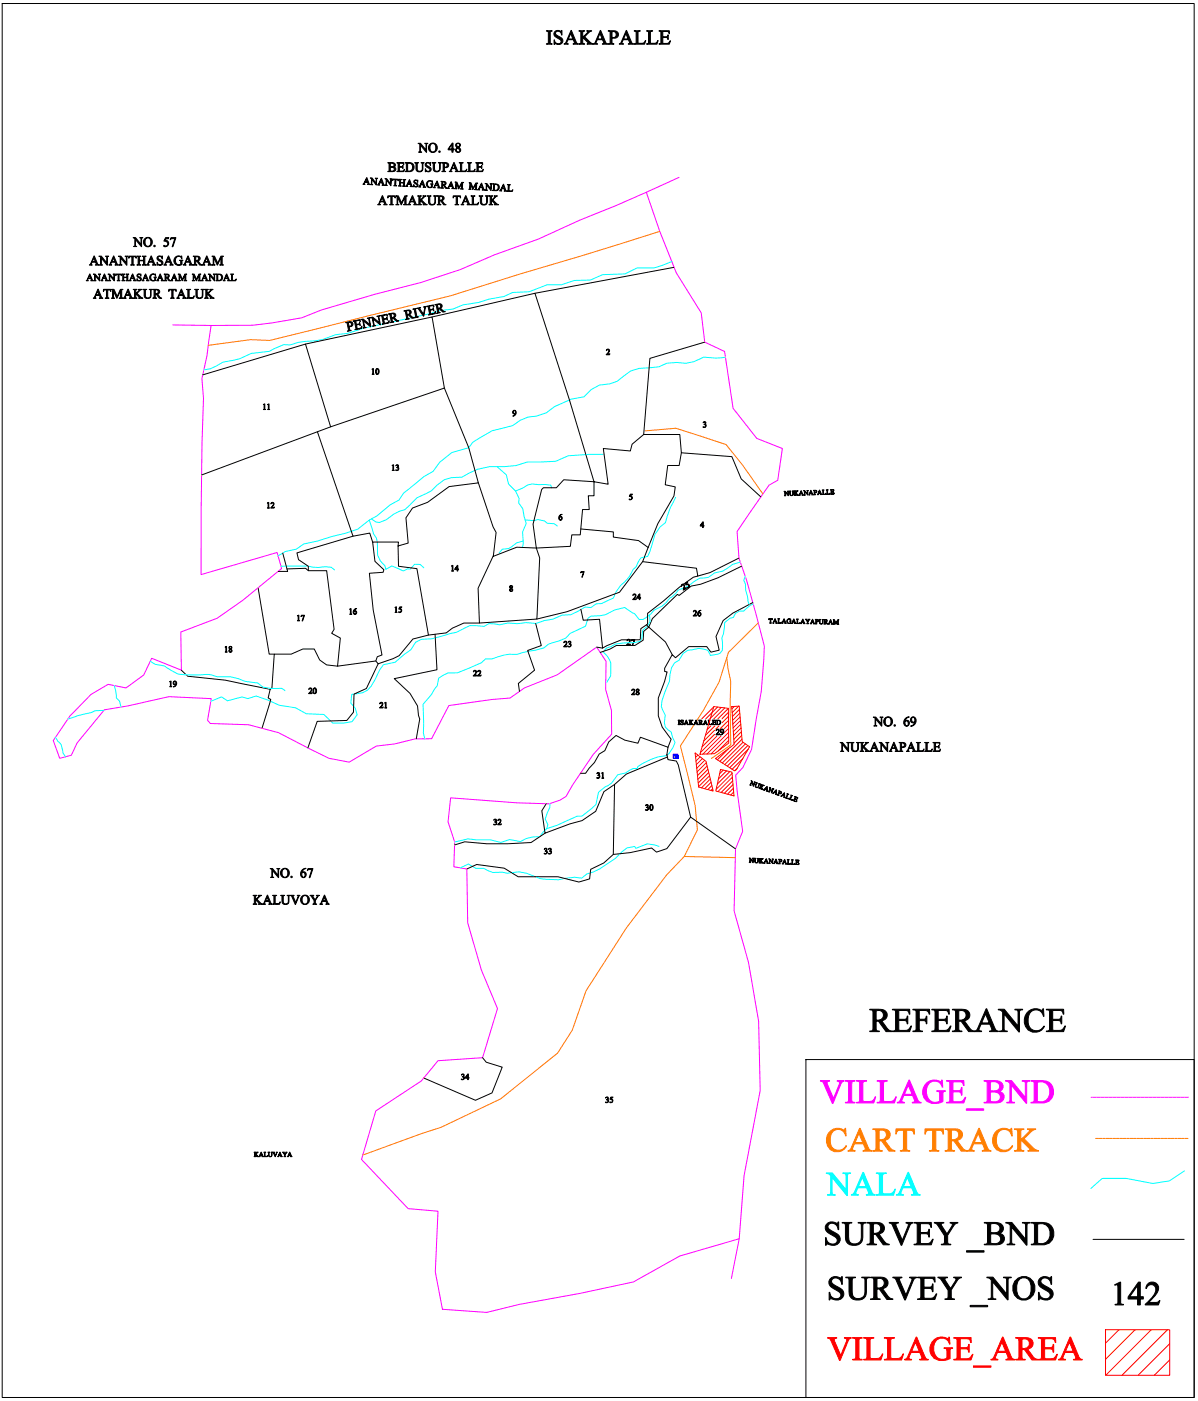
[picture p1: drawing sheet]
<svg xmlns="http://www.w3.org/2000/svg" width="254mm" height="297mm" viewBox="0 0 254 297" stroke-linecap="round" stroke-linejoin="round" font-family="sans-serif">
<g fill="#000" stroke="#000" stroke-width=".21">
<path d="M115.8 6.5h1.3l-.4 .1v.3v2.2l.4 .3h-1.3l.4-.2 .1-.2-.1-2.2z" fill-rule="evenodd"/>
<path d="M117.6 6.8a1.53 1.53 0 0 1 1.4-.2l.1-.1v.9a.66 .66 0 0 0-.5-.8 .66 .66 0 0 0-.8 .5l.7 .6a.9 .9 0 0 1 .8 1.3 .9 .9 0 0 1-1.5 .3l-.3 .1v-.9a.79 .79 0 0 0 .6 .7 .79 .79 0 0 0 .9-.4l-.2-.4-.7-.4a.85 .85 0 0 1-.5-1.2z" fill-rule="evenodd"/>
<path d="M121.1 6.5l1.1 2.5 .4 .4h-1.1l.3-.3-.3-.7h-1.1l-.2 .7 .3 .3h-.9l.4-.5zM121 7.1l-.5 1.2h1z" fill-rule="evenodd"/>
<path d="M122.7 6.5h1.2l-.3 .3-.1 1.1 1.1-1.1-.2-.3h1l-1.4 1.3 1.1 1.2 .7 .4h-1.3l.2-.4-1.2-1.1 .1 1.2 .3 .3h-1.2l.4-.2v-.2v-2.2z" fill-rule="evenodd"/>
<path d="M127.3 6.5l1.1 2.5 .4 .4h-1.1l.3-.3-.3-.7h-1.1l-.2 .7 .3 .3h-.9l.4-.5zM127.2 7.1l-.5 1.2h1z" fill-rule="evenodd"/>
<path d="M128.9 6.5h1.1a.85 .85 0 0 1 1.1 .9 .85 .85 0 0 1-1.3 .6v1.2l.4 .2h-1.3l.4-.2 .1-.2v-2.1l-.1-.3zM129.8 6.7v1.2a.64 .64 0 0 0 .8-.6 .64 .64 0 0 0-.8-.6z" fill-rule="evenodd"/>
<path d="M132.8 6.5l1.1 2.5 .4 .4h-1.1l.3-.3-.3-.7h-1.1l-.2 .7 .3 .3h-.9l.4-.5zM132.7 7.1l-.5 1.2h1z" fill-rule="evenodd"/>
<path d="M134.5 6.5l1.2 .1a.37 .37 0 0 0-.3 .1 .37 .37 0 0 0-.1 .4v2a1.22 1.22 0 0 0 1.6-.5l-.2 .8h-2.2l.3-.2 .1-.2v-2.1l-.1-.3z" fill-rule="evenodd"/>
<path d="M137.1 6.5l1.3 .1a.37 .37 0 0 0-.4 .1 .37 .37 0 0 0-.1 .4v2a1.22 1.22 0 0 0 1.6-.5l-.2 .8h-2.2l.3-.2 .1-.2v-2.1l-.1-.3z" fill-rule="evenodd"/>
<path d="M139.7 6.5h2.2v.6l-.3-.4h-1.1v1.1h.9l.3-.4v1l-.3-.4h-.9v1.1l1 .1 .7-.5-.3 .7h-2.2l.3-.2 .1-.2v-2.1l-.1-.3z" fill-rule="evenodd"/>
<path d="M77.7 37.7l.8 1.4h-.6l.1-.1-.1-.4h-.5l-.2 .4 .2 .1h-.5zM77.7 38l-.3 .5 .5 .1z" fill-rule="evenodd"/>
<path d="M78.5 37.7h.4l.8 1.2 .1-1-.2-.1h.5l-.2 .2-.1 1.2-.9-1.2-.1 1.1 .2 .1-.5-.1 .2-.1 .1-1.1z" fill-rule="evenodd"/>
<path d="M80.8 37.8l.8 1.5h-.6l.1-.1-.1-.4h-.5l-.2 .3 .2 .1h-.5zM80.8 38.1l-.3 .6h.5z" fill-rule="evenodd"/>
<path d="M81.6 37.9h.4l.8 1.1 .1-1-.2-.1h.5l-.2 .1-.1 1.4-.9-1.2-.1 1 .2 .1h-.5l.2-.2 .1-1z" fill-rule="evenodd"/>
<path d="M82.2 34.5h.8a.52 .52 0 0 1 .8 .2 .52 .52 0 0 1-.3 .7 .53 .53 0 0 1 .4 .7 .53 .53 0 0 1-.8 .3h-.9l.3-.3v-1.4zM82.8 35.5v.7a.5 .5 0 0 0 .6 0 .5 .5 0 0 0 .1-.6zM82.8 34.6v.7a.46 .46 0 0 0 .6 0 .46 .46 0 0 0 0-.6 .46 .46 0 0 0-.6-.1z" fill-rule="evenodd"/>
<path d="M83.3 38h1.1v.3l-.1-.2h-.4v1.1l.2 .2h-.6l.2-.2v-1.1h-.3l-.2 .2z" fill-rule="evenodd"/>
<path d="M84.1 34.5h1.5v.4l-.2-.3h-.7v.7h.6l.1-.2v.6l-.2-.2-.5-.1v.8h.7l.4-.3-.2 .5h-1.5l.3-.3v-1.4z" fill-rule="evenodd"/>
<path d="M84.5 38h.6l-.2 .2v.5h.7v-.5l-.2-.1h.6l-.2 .2v1.1l.1 .1h-.6l.2-.1 .1-.6h-.7v.5l.2 .2-.6-.1 .2-.2v-1.1z" fill-rule="evenodd"/>
<path d="M85.9 34.5h.8a.96 .96 0 0 1 1.1 .9 .96 .96 0 0 1-1.1 1h-.8l.3-.3v-1.4zM86.4 34.6v1.6a.83 .83 0 0 0 1.1-.8 .83 .83 0 0 0-1.1-.8z" fill-rule="evenodd"/>
<path d="M86.8 38.1l.7 1.5h-.5l.1-.1-.1-.4h-.6l-.1 .3 .2 .1h-.5zM86.8 38.4l-.3 .6h.5z" fill-rule="evenodd"/>
<path d="M87.8 38.3l.3-.1h.5l-.1 .5a.3 .3 0 0 0-.2-.5 .3 .3 0 0 0-.3 .4l.1 .1a.5 .5 0 0 1 .5 .7 .5 .5 0 0 1-.8 .1l-.1-.4a.39 .39 0 0 0 .3 .4 .39 .39 0 0 0 .4-.2v-.1a.76 .76 0 0 1-.6-.9z" fill-rule="evenodd"/>
<path d="M88.6 30.4h.6l1.1 1.4v-1.2l-.2-.2h.6l-.3 .2v1.7l-1.3-1.5 .1 1.3 .2 .2h-.7l.3-.2v-1.5z" fill-rule="evenodd"/>
<path d="M87.9 34.5h.8l-.2 .1v1a.56 .56 0 0 0 .5 .7 .56 .56 0 0 0 .5-.7v-1l-.2-.1h.6l-.2 .2v.9a.74 .74 0 0 1-.8 .8 .74 .74 0 0 1-.7-.8v-1z" fill-rule="evenodd"/>
<path d="M89.6 38.2l.7 1.5h-.6l.1-.1-.1-.4h-.5l-.2 .3 .2 .2-.5-.1zM89.5 38.5l-.3 .6h.5z" fill-rule="evenodd"/>
<path d="M90.2 34.7l.4-.3 .5 .2 .2-.2-.1 .7a.41 .41 0 0 0-.3-.6 .41 .41 0 0 0-.4 .6l.3 .2a.62 .62 0 0 1 .5 .9 .62 .62 0 0 1-1 .1l-.1 .1v-.6a.53 .53 0 0 0 .4 .5 .53 .53 0 0 0 .6-.3l-.1-.1a1.42 1.42 0 0 1-1-1.1z" fill-rule="evenodd"/>
<path d="M90.6 38.6l.3-.3h.8v.5a.59 .59 0 0 0-.9-.3 .59 .59 0 0 0-.1 .9l.2 .3h.4l.2-.6-.2-.1h.5l-.1 .1-.1 .6a.78 .78 0 0 1-1-.1 .78 .78 0 0 1 0-1z" fill-rule="evenodd"/>
<path d="M90.8 31.3a1 1 0 0 1 2 0 1 1 0 0 1-2 0zM91.4 30.5a1.03 1.03 0 0 0 .4 1.7h.1a1 1 0 0 0 .5-.9 1 1 0 0 0-.6-.9z" fill-rule="evenodd"/>
<path d="M92.7 38.4l.7 1.5-.6-.1 .1-.1-.1-.3-.5-.1-.2 .4 .2 .1h-.5zM92.6 38.7l-.3 .6h.5z" fill-rule="evenodd"/>
<path d="M91.6 34.5h.8l-.3 .1v1a.56 .56 0 0 0 .6 .7 .56 .56 0 0 0 .5-.7v-1l-.3-.1h.7l-.3 .2v.9a.74 .74 0 0 1-.7 .8 .74 .74 0 0 1-.7-.8l-.1-1z" fill-rule="evenodd"/>
<path d="M93.7 34.5h.7a.57 .57 0 0 1 .7 .6 .57 .57 0 0 1-.9 .4v.7l.3 .2h-.8l.2-.3v-1.5zM94.2 34.6v.8a.43 .43 0 0 0 .6-.4 .43 .43 0 0 0-.6-.4z" fill-rule="evenodd"/>
<path d="M93.5 38.4l1 .3a.35 .35 0 0 1 0 .3 .35 .35 0 0 1-.3 .2l.6 .7h-.3l-.6-.7-.1 .6 .2 .1h-.6l.2-.3 .1-1zM93.9 38.6v.6a.32 .32 0 0 0 .4-.3 .32 .32 0 0 0-.4-.3z" fill-rule="evenodd"/>
<path d="M95.6 38.5l.7 1.5h-.5l.1-.1-.1-.4h-.5l-.2 .3 .2 .2-.5-.1zM95.6 38.8l-.3 .6h.5z" fill-rule="evenodd"/>
<path d="M95.9 30.3h.1v1.3h.3v.2h-.3v.5h-.2v-.5h-.8zM95.8 30.6l-.7 1h.7z" fill-rule="evenodd"/>
<path d="M96.2 34.4l.8 1.7 .3 .3h-.8l.2-.2-.2-.4h-.7l-.2 .4 .2 .2h-.6l.3-.3zM96.2 34.9l-.4 .7h.7z" fill-rule="evenodd"/>
<path d="M96.7 30.5a.49 .49 0 0 1 .8-.1 .49 .49 0 0 1-.3 .8 .54 .54 0 0 1 .5 .7 .54 .54 0 0 1-.7 .4 .54 .54 0 0 1-.3-.8l.3-.2a.56 .56 0 0 1-.3-.8zM97 31.4a.4 .4 0 0 0-.2 .7 .4 .4 0 0 0 .7-.2zM96.8 30.5l.1 .4 .3 .3a.37 .37 0 0 0 .2-.6 .37 .37 0 0 0-.6-.1z" fill-rule="evenodd"/>
<path d="M97.4 34.5h.8l-.3 .2v1.4a.72 .72 0 0 0 1.1-.2l-.2 .5h-1.4l.2-.3v-1.5z" fill-rule="evenodd"/>
<path d="M99.1 34.5h.9l-.3 .2-.1 1.3a.59 .59 0 0 0 .6 .3 .59 .59 0 0 0 .5-.4l-.1 .5h-1.5l.3-.3v-1.4z" fill-rule="evenodd"/>
<path d="M100.9 34.5h1.4v.4l-.2-.3h-.7v.7h.6l.2-.2v.6l-.2-.2-.6-.1v.8h.7l.4-.3-.2 .5h-1.4l.2-.3v-1.5z" fill-rule="evenodd"/>
<path d="M102.1 38.8l.7 1.5h-.6l.2-.1-.1-.4h-.6l-.1 .3 .1 .2-.4-.1zM102 39.2l-.3 .5h.5z" fill-rule="evenodd"/>
<path d="M102.8 38.9h.4l.8 1.1 .1-.9-.2-.2 .5 .1-.2 .1-.1 1.3-.9-1.2v1l.1 .1h-.4l.1-.1 .1-1.1z" fill-rule="evenodd"/>
<path d="M19 58.1l.8 1.4h-.6l.2-.1-.1-.3h-.6l-.1 .3 .1 .1h-.4zM19 58.4l-.3 .6h.5z" fill-rule="evenodd"/>
<path d="M19.8 58.1h.4l.9 1.1-.1-1-.2-.1h.5l-.1 .1-.1 1.4-.9-1.2v1l.2 .1h-.5l.2-.1v-1.1z" fill-rule="evenodd"/>
<path d="M19.9 54.3l.8 1.6 .3 .3h-.8l.2-.1-.2-.5h-.7l-.2 .5 .3 .1h-.6l.2-.3zM19.9 54.7l-.3 .8h.6z" fill-rule="evenodd"/>
<path d="M21 54.3h.5l1.1 1.4v-1.1l-.2-.3h.6l-.2 .3v1.6l-1.3-1.5v1.3l.2 .2h-.6l.2-.2v-1.4z" fill-rule="evenodd"/>
<path d="M22.1 58.1l.8 1.4h-.6l.2-.1-.1-.3h-.6l-.1 .3 .1 .1h-.4zM22.1 58.4l-.3 .6h.5z" fill-rule="evenodd"/>
<path d="M22.9 58.1h.4l.9 1.1-.1-1-.1-.1h.4l-.1 .1-.1 1.4-.9-1.2v1l.2 .1h-.5l.2-.1v-1.1z" fill-rule="evenodd"/>
<path d="M24.1 54.3l.7 1.6 .3 .3h-.7l.2-.1-.2-.5h-.7l-.2 .5 .2 .1h-.6l.3-.3zM24 54.7l-.3 .8h.6z" fill-rule="evenodd"/>
<path d="M25.1 54.3h.5l1.2 1.4v-1.3l-.3-.1h.7l-.3 .2v1.7l-1.3-1.5v1.4l.3 .1h-.7l.3-.1v-1.5z" fill-rule="evenodd"/>
<path d="M24.6 58.1h1.1v.3l-.1-.2h-.4v1.2l.2 .1h-.6l.2-.2v-1.1h-.3l-.2 .2z" fill-rule="evenodd"/>
<path d="M25.8 58.1h.6l-.2 .1v.6h.7v-.6l-.2-.1h.6l-.2 .2v1.1l.2 .1h-.6l.2-.1v-.6h-.7v.6l.2 .1h-.6l.2-.2v-1.1z" fill-rule="evenodd"/>
<path d="M28.2 50.4h.5l1.2 1.4v-1.2l-.3-.2h.7l-.3 .2v1.7l-1.3-1.5v1.2l.3 .3h-.7l.3-.3v-1.4z" fill-rule="evenodd"/>
<path d="M28.1 58.1l.8 1.4h-.6l.2-.1-.2-.3h-.5l-.2 .3 .2 .1h-.4zM28.1 58.4l-.3 .6h.5z" fill-rule="evenodd"/>
<path d="M27.3 54.3h1.6v.5l-.3-.4h-.4v1.6l.3 .2h-.8l.2-.1 .1-1.7-.5 .1-.2 .3z" fill-rule="evenodd"/>
<path d="M29 54.3h.8l-.2 .2v.7h.8v-.7l-.2-.2h.8l-.3 .3v1.4l.3 .2h-.8l.2-.1v-.8h-.8v.7l.2 .2h-.8l.3-.2v-1.5z" fill-rule="evenodd"/>
<path d="M29.1 58.2l.3-.1h.5l-.1 .5a.31 .31 0 0 0-.2-.5 .31 .31 0 0 0-.3 .4l.1 .1a.49 .49 0 0 1 .5 .7 .49 .49 0 0 1-.8 .2l-.1 .1v-.5a.39 .39 0 0 0 .3 .4 .39 .39 0 0 0 .5-.3l-.1-.1a.77 .77 0 0 1-.6-.9z" fill-rule="evenodd"/>
<path d="M30.8 58.1l.8 1.4h-.5l.1-.1-.1-.3h-.6l-.1 .3 .2 .1h-.5zM30.8 58.4l-.2 .6h.4z" fill-rule="evenodd"/>
<path d="M30.4 51.3a.98 .98 0 0 1 1.9 0 .98 .98 0 0 1-1.9 0zM31 50.5a1.03 1.03 0 0 0 .4 1.7h.1a1 1 0 0 0 .5-.9 1 1 0 0 0-.6-.9z" fill-rule="evenodd"/>
<path d="M32 54.3l.8 1.6 .3 .3h-.8l.2-.1-.2-.5h-.7l-.2 .5 .3 .1h-.6l.2-.3zM32 54.7l-.3 .8h.6z" fill-rule="evenodd"/>
<path d="M32 58.2l1-.1v.4a.59 .59 0 0 0-.9-.3 .59 .59 0 0 0-.1 1l.3 .3h.4l.1-.6-.2-.1h.6l-.2 .1v.5a.78 .78 0 0 1-1.1-.1 .78 .78 0 0 1 .1-1.1z" fill-rule="evenodd"/>
<path d="M33.9 58.1l.8 1.4h-.5l.1-.1-.1-.3h-.6l-.1 .3 .2 .1h-.5zM33.9 58.4l-.2 .6h.4z" fill-rule="evenodd"/>
<path d="M33.4 54.5l.3-.2 .6 .1 .1-.1v.6a.41 .41 0 0 0-.4-.6 .41 .41 0 0 0-.4 .6l.4 .2a.62 .62 0 0 1 .4 .9 .62 .62 0 0 1-1 .1l-.1 .1v-.6a.52 .52 0 0 0 .4 .5 .52 .52 0 0 0 .6-.3v-.1a1.43 1.43 0 0 1-1-1z" fill-rule="evenodd"/>
<path d="M35.1 50.4h.7l-.1 .2h-.6l-.1 .3a.71 .71 0 0 1 .7 .5 .71 .71 0 0 1-.3 .8l-.6 .1v-.3a.51 .51 0 0 0 .8-.2 .51 .51 0 0 0-.5-.6l-.4-.1z" fill-rule="evenodd"/>
<path d="M35.7 54.3l.8 1.6 .2 .3h-.7l.2-.1-.2-.5h-.7l-.2 .5 .2 .1h-.6l.3-.3zM35.6 54.7l-.3 .8h.7z" fill-rule="evenodd"/>
<path d="M34.8 58.1l1 .2a.35 .35 0 0 1 .1 .3 .35 .35 0 0 1-.4 .2l.7 .7h-.4l-.5-.6h-.1v.4l.2 .2h-.6l.2-.2v-1zM35.2 58.2v.6a.32 .32 0 0 0 .4-.2 .32 .32 0 0 0-.2-.4z" fill-rule="evenodd"/>
<path d="M36.3 50.4h1l-.6 1.9h-.2l.6-1.7h-.7l-.3 .2z" fill-rule="evenodd"/>
<path d="M36.9 58.1l.8 1.4h-.6l.2-.1-.1-.3h-.6l-.1 .3 .1 .1h-.4zM36.9 58.4l-.3 .6h.5z" fill-rule="evenodd"/>
<path d="M37.3 54.5l.4-.2 .7 .1 .1-.1 .1 .6a.77 .77 0 0 0-1.1-.4 .77 .77 0 0 0-.3 1.1 .7 .7 0 0 0 1.1 .4v-.7l-.2-.1h.7l-.2 .1v.8a1.05 1.05 0 0 1-1.5-.2 1.05 1.05 0 0 1 .2-1.4z" fill-rule="evenodd"/>
<path d="M37.8 58.1h.4l.5 1.1 .5-1.1h.4l-.2 .2v1.1l.2 .1h-.6l.2-.1v-1.1l-.6 1.2-.5-1.2v1.1l.2 .1h-.5l.2-.2v-1.1z" fill-rule="evenodd"/>
<path d="M39.8 54.3l.8 1.6 .3 .3h-.8l.2-.1-.1-.5h-.8l-.2 .5 .3 .1h-.6l.2-.3zM39.8 54.7l-.3 .8h.6z" fill-rule="evenodd"/>
<path d="M40.8 58.1h.4l.5 1.1 .5-1.1h.4l-.2 .2v1.1l.2 .1h-.6l.2-.2v-1l-.6 1.2-.6-1.2v1.1l.2 .1h-.4l.2-.2-.1-1.1z" fill-rule="evenodd"/>
<path d="M41 54.3h.6a.52 .52 0 0 1 .8 .3 .52 .52 0 0 1-.4 .7l.5 .7 .3 .2h-.5l-.6-.9h-.2v.7l.3 .2h-.8l.2-.2v-1.6zM41.5 54.4v.8a.42 .42 0 0 0 .6-.3 .42 .42 0 0 0-.4-.5z" fill-rule="evenodd"/>
<path d="M43.4 58.1l.8 1.4h-.6l.1-.1-.1-.3h-.5l-.2 .3 .2 .1h-.5zM43.3 58.4l-.2 .6h.5z" fill-rule="evenodd"/>
<path d="M43.8 54.3l.8 1.6 .3 .3h-.8l.2-.1-.2-.5h-.7l-.2 .5 .2 .1h-.6l.3-.3zM43.8 54.7l-.4 .8h.7z" fill-rule="evenodd"/>
<path d="M44.2 58.1h.3l.9 1.1v-1l-.2-.1h.5l-.2 .1v1.4l-1-1.2v1l.2 .1h-.5l.2-.2v-1z" fill-rule="evenodd"/>
<path d="M45.8 58.1h.5a.72 .72 0 0 1 .9 .7 .72 .72 0 0 1-.8 .7h-.6l.2-.2v-1zM46.2 58.2v1.2a.63 .63 0 0 0 .8-.6 .63 .63 0 0 0-.8-.6z" fill-rule="evenodd"/>
<path d="M44.9 54.3h.6l.7 1.5 .6-1.5h.6l-.3 .3v1.4l.3 .2h-.8l.2-.1v-1.5l-.7 1.6-.8-1.6v1.4l.3 .2h-.7l.3-.2v-1.5z" fill-rule="evenodd"/>
<path d="M48 58.1l.8 1.4h-.6l.2-.1-.1-.3h-.6l-.1 .3 .1 .1h-.4zM48 58.4l-.3 .6h.5z" fill-rule="evenodd"/>
<path d="M48.9 58.1h.6l-.2 .1v1.2a.63 .63 0 0 0 .8-.3l-.1 .4h-1.1l.2-.2v-1z" fill-rule="evenodd"/>
<path d="M81.1 41.5l.7 1.7 .3 .2h-.8l.2-.1-.1-.5h-.8l-.1 .5 .2 .1h-.6l.2-.3zM81 41.9l-.3 .8h.6z" fill-rule="evenodd"/>
<path d="M82.2 41.5h1.6v.5l-.2-.3-.5-.1v1.6l.3 .2h-.8l.3-.2v-1.6l-.5 .1-.2 .3z" fill-rule="evenodd"/>
<path d="M83.9 41.5h.6l.6 1.5 .7-1.5h.6l-.3 .3v1.4l.3 .2h-.8l.2-.1v-1.5l-.7 1.6-.8-1.6v1.5l.3 .1h-.7l.3-.2v-1.5z" fill-rule="evenodd"/>
<path d="M87.4 41.5l.8 1.7 .3 .2h-.8l.2-.1-.2-.5h-.7l-.2 .5 .2 .1h-.6l.3-.3zM87.4 41.9l-.4 .8h.7z" fill-rule="evenodd"/>
<path d="M88.5 41.5h.8l-.2 .2v.7l.7-.7-.2-.2h.7l-1 .9 1.3 1h-.9l.1-.2-.7-.7v.8l.2 .1h-.8l.3-.2v-1.5z" fill-rule="evenodd"/>
<path d="M90.6 41.5h.8l-.3 .2v1a.56 .56 0 0 0 .6 .7 .56 .56 0 0 0 .5-.8v-.9l-.3-.2h.7l-.3 .2v.9a.74 .74 0 0 1-.7 .9 .74 .74 0 0 1-.7-.9l-.1-.9z" fill-rule="evenodd"/>
<path d="M92.7 41.5h.7a.52 .52 0 0 1 .7 .3 .52 .52 0 0 1-.4 .7l.6 .8 .3 .1h-.5l-.7-.9h-.2v.7l.3 .2h-.8l.3-.2v-1.4zM93.2 41.7l.1 .7a.43 .43 0 0 0 .5-.4 .43 .43 0 0 0-.6-.3z" fill-rule="evenodd"/>
<path d="M96.5 38.6h.4l.4 1.1 .6-1h.4l-.2 .2-.1 1 .2 .2h-.6l.2-.1 .1-1.1-.7 1.2-.4-1.3-.1 1 .2 .2h-.5l.2-.2 .1-1.1z" fill-rule="evenodd"/>
<path d="M96.1 41.5h1.5v.5l-.2-.3-.4-.1v1.6l.3 .2h-.9l.3-.2v-1.6l-.4 .1-.2 .3z" fill-rule="evenodd"/>
<path d="M98.7 41.5l.8 1.7 .3 .2h-.8l.2-.1-.2-.5h-.7l-.2 .5 .2 .1h-.6l.3-.3zM98.7 41.9l-.4 .8h.7z" fill-rule="evenodd"/>
<path d="M99.5 38.7l.4 .1 .4 1.1 .6-1.1h.4l-.2 .3-.1 1 .2 .1h-.6l.2-.1 .1-1.1-.7 1.2-.5-1.2v1l.2 .2h-.5l.2-.3v-1z" fill-rule="evenodd"/>
<path d="M99.9 41.5h.8l-.3 .2v1.4a.58 .58 0 0 0 .6 .2 .58 .58 0 0 0 .4-.4l-.1 .5h-1.4l.2-.2v-1.5z" fill-rule="evenodd"/>
<path d="M101.6 41.5h.8l-.3 .2v1a.56 .56 0 0 0 .6 .7 .56 .56 0 0 0 .5-.8v-.9l-.3-.2h.7l-.3 .2v.9a.74 .74 0 0 1-.7 .9 .74 .74 0 0 1-.8-.9v-.9z" fill-rule="evenodd"/>
<path d="M104.5 39h.5a.72 .72 0 0 1 .9 .7 .72 .72 0 0 1-.9 .7h-.6l.2-.2v-1.1zM104.9 39.1l-.1 1.2a.63 .63 0 0 0 .8-.6 .63 .63 0 0 0-.7-.6z" fill-rule="evenodd"/>
<path d="M103.7 41.5h.8l-.3 .2v.7l.7-.7-.1-.2h.7l-1 .9 1.2 1h-.9l.1-.2-.7-.7v.8l.3 .1h-.8l.2-.2v-1.5z" fill-rule="evenodd"/>
<path d="M106.7 39.1l.7 1.4h-.5l.1-.1-.1-.4h-.5l-.2 .4 .2 .1h-.5zM106.7 39.4l-.3 .5 .5 .1z" fill-rule="evenodd"/>
<path d="M107.6 39.1l.6 .1-.2 .1-.1 1a.5 .5 0 0 0 .8-.1l-.1 .4-1.1-.1 .2-.2 .1-1.1z" fill-rule="evenodd"/>
<path d="M20.8 61.3l.7 1.7 .3 .2h-.7l.1-.1-.1-.5h-.8l-.1 .5 .2 .1h-.6l.2-.2zM20.7 61.7l-.3 .8h.6z" fill-rule="evenodd"/>
<path d="M21.9 61.3h1.6v.5l-.2-.3h-.5v1.5l.3 .2h-.8l.3-.2v-1.5h-.5l-.2 .3z" fill-rule="evenodd"/>
<path d="M23.6 61.3h.6l.7 1.5 .6-1.5h.6l-.3 .3v1.4l.3 .2h-.8l.2-.1v-1.5l-.7 1.6-.8-1.6v1.5l.3 .1h-.7l.3-.2v-1.5z" fill-rule="evenodd"/>
<path d="M27.1 61.3l.8 1.7 .3 .2h-.8l.2-.1-.2-.5h-.7l-.2 .5 .2 .1h-.6l.3-.2zM27.1 61.7l-.4 .8h.7z" fill-rule="evenodd"/>
<path d="M28.2 61.3h.9l-.3 .2v.8l.7-.8-.2-.2h.7l-.9 .9 1.2 1h-.9l.1-.2-.7-.7v.8l.3 .1h-.9l.3-.2v-1.5z" fill-rule="evenodd"/>
<path d="M30.3 61.3h.8l-.3 .2v1a.56 .56 0 0 0 .6 .7 .56 .56 0 0 0 .5-.8v-.9l-.3-.2h.7l-.3 .2v1a.74 .74 0 0 1-.7 .8 .74 .74 0 0 1-.7-.9l-.1-.9z" fill-rule="evenodd"/>
<path d="M32.4 61.3h.7a.52 .52 0 0 1 .7 .3 .52 .52 0 0 1-.4 .7l.6 .8 .3 .1h-.5l-.7-.8h-.2v.6l.3 .2h-.8l.3-.2v-1.4zM32.9 61.5l.1 .8a.42 .42 0 0 0 .5-.3 .42 .42 0 0 0-.4-.5z" fill-rule="evenodd"/>
<path d="M35.8 61.3h1.5l.1 .5-.3-.3h-.4v1.5l.3 .2h-.8l.2-.2v-1.5h-.4l-.2 .3z" fill-rule="evenodd"/>
<path d="M38.4 61.3l.8 1.7 .3 .2h-.8l.2-.1-.2-.5h-.7l-.2 .5 .3 .1h-.6l.2-.2zM38.4 61.7l-.3 .8h.6z" fill-rule="evenodd"/>
<path d="M39.6 61.3h.8l-.3 .2v1.4a.59 .59 0 0 0 .6 .2 .59 .59 0 0 0 .4-.4l-.1 .5h-1.4l.2-.2v-1.5z" fill-rule="evenodd"/>
<path d="M41.3 61.3h.8l-.3 .2v1a.56 .56 0 0 0 .6 .7 .56 .56 0 0 0 .5-.8v-.9l-.3-.2h.7l-.3 .2v1a.74 .74 0 0 1-.7 .8 .74 .74 0 0 1-.8-.9v-.9z" fill-rule="evenodd"/>
<path d="M43.4 61.3h.8l-.3 .2v.8l.7-.8-.1-.2h.7l-1 .9 1.2 1h-.9l.2-.2-.8-.7v.8l.3 .1h-.8l.2-.2v-1.5z" fill-rule="evenodd"/>
<path d="M73.3 68.4l.7-.2a.57 .57 0 0 1 .8 .5 .57 .57 0 0 1-.8 .6l.2 .7 .3 .1-.8 .1 .2-.1v-.2l-.3-1.4zM73.8 68.4l.2 .8a.43 .43 0 0 0 .5-.5 .43 .43 0 0 0-.7-.3z" fill-rule="evenodd"/>
<path d="M74.9 68.1l1.4-.3 .1 .4-.3-.3-.7 .2 .2 .7 .6-.1 .1-.3 .1 .6-.3-.2-.5 .1 .1 .6 .1 .2 .6-.1 .3-.5v.5l-1.5 .3 .3-.2-.1-.2-.3-1.4z" fill-rule="evenodd"/>
<path d="M76.5 67.7l.5-.1 1.4 1.2-.2-1.2-.3-.1 .6-.2-.2 .3 .3 1.7-1.5-1.3 .2 1.4h.3l-.6 .2 .2-.3-.3-1.4z" fill-rule="evenodd"/>
<path d="M78.5 67.3l.5-.1 1.4 1.2-.2-1.3h-.3l.6-.2-.2 .3 .4 1.7-1.6-1.3 .3 1.4h.2l-.6 .2 .2-.2-.3-1.5z" fill-rule="evenodd"/>
<path d="M78.9 78.3l.3-.2v1.2l.1 .1h-.4l.1-.1v-.9z" fill-rule="evenodd"/>
<path d="M79.8 78.2a.61 .61 0 0 1 .6 .5 .61 .61 0 0 1-.4 .7 .7 .7 0 0 1-.2-1.2zM79.9 78.2l-.1 .7 .2 .4 .2-.7-.1-.3z" fill-rule="evenodd"/>
<path d="M80.6 66.9l1.5-.3 .1 .4-.3-.2-.7 .1 .1 .7 .6-.1 .1-.3 .2 .7-.3-.3-.5 .1 .1 .7 .1 .1 .6-.1 .3-.4-.1 .5-1.4 .3 .2-.3-.2-1.3-.1-.2z" fill-rule="evenodd"/>
<path d="M82.3 66.6l.7-.2a.52 .52 0 0 1 .8 .2 .52 .52 0 0 1-.3 .7l1.1 .8-.5 .1-.8-.8h-.2l.1 .8 .3 .1-.8 .1 .2-.1v-.3l-.3-1.4zM82.9 66.6l.2 .8a.42 .42 0 0 0 .5-.5 .42 .42 0 0 0-.5-.4z" fill-rule="evenodd"/>
<path d="M85.6 65.9l.7-.1a.52 .52 0 0 1 .8 .1 .52 .52 0 0 1-.3 .8l.7 .6 .4 .1-.5 .1-.9-.7h-.1l.1 .6 .3 .2-.8 .2 .2-.2-.3-1.5zM86.2 65.9l.2 .8a.43 .43 0 0 0 .5-.5 .43 .43 0 0 0-.7-.3z" fill-rule="evenodd"/>
<path d="M87.5 65.5l.8-.1-.2 .3 .3 1.4 .3 .1-.8 .2 .2-.2-.3-1.5z" fill-rule="evenodd"/>
<path d="M88.4 65.3l.8-.1-.2 .2 .8 1.2 .3-1.4-.3-.1 .6-.1-.2 .3-.4 1.7-1.1-1.5z" fill-rule="evenodd"/>
<path d="M90.5 64.9l1.4-.2 .1 .4-.3-.3-.7 .1 .2 .8 .6-.2 .1-.3 .1 .7-.3-.2-.5 .1 .2 .8 .7-.2 .3-.4-.1 .5-1.5 .3 .3-.3-.4-1.5z" fill-rule="evenodd"/>
<path d="M92.2 64.6l.7-.1a.52 .52 0 0 1 .8 .1 .52 .52 0 0 1-.3 .7l.7 .7 .3 .1-.5 .1-.8-.8-.2 .1 .2 .7 .3 .1-.8 .2 .2-.4-.3-1.3zM92.7 64.6l.2 .8a.42 .42 0 0 0 .5-.4 .42 .42 0 0 0-.5-.4z" fill-rule="evenodd"/>
<path d="M128.7 74.1a.39 .39 0 0 1 .6 .2 .39 .39 0 0 1-.3 .5l-.3 .3 .6-.1-.1 .2h-.7a.87 .87 0 0 0 .5-.9l-.2-.2-.2 .2z" fill-rule="evenodd"/>
<path d="M55.8 85.8l.3-.2v1.1l.2 .1h-.5l.2-.1v-.8z" fill-rule="evenodd"/>
<path d="M56.7 85.8l.3-.2v1.1l.2 .1h-.5l.2-.1v-.8z" fill-rule="evenodd"/>
<path d="M83.1 98.7l.3-.2v1.1l.2 .1h-.5h.2v-.9z" fill-rule="evenodd"/>
<path d="M84 98.6h.4l.1 .2-.2 .2 .2 .2a.42 .42 0 0 1-.1 .5 .42 .42 0 0 1-.5 0l.1-.1a.27 .27 0 0 0 .4-.1 .27 .27 0 0 0-.3-.3v-.1a.23 .23 0 0 0 .3-.1 .23 .23 0 0 0-.2-.3 .23 .23 0 0 0-.3 .1z" fill-rule="evenodd"/>
<path d="M108.8 87.1a.56 .56 0 0 1 .7 .4 .56 .56 0 0 1-.5 .7h-.3l.4-.2 .1-.3a.37 .37 0 0 1-.5-.1 .37 .37 0 0 1 .1-.5zM108.9 87.1v.5a.26 .26 0 0 0 .4 0 .26 .26 0 0 0-.1-.4z" fill-rule="evenodd"/>
<path d="M149.2 89.5l.4-.1 .1 .3-.2 .2 .2 .1a.41 .41 0 0 1-.1 .5 .41 .41 0 0 1-.6 .1l.2-.1a.27 .27 0 0 0 .4-.2 .27 .27 0 0 0-.4-.3 .23 .23 0 0 0 .3-.2 .23 .23 0 0 0-.1-.2 .23 .23 0 0 0-.3 .1z" fill-rule="evenodd"/>
<path d="M56.7 106.7l.3-.2v1.1l.1 .1h-.4l.1-.1v-.8z" fill-rule="evenodd"/>
<path d="M57.5 106.6a.39 .39 0 0 1 .6 .1 .39 .39 0 0 1-.3 .6l-.2 .3 .6-.1-.1 .2h-.7a.87 .87 0 0 0 .5-.9l-.2-.2-.3 .2z" fill-rule="evenodd"/>
<path d="M118.6 109.3l.6-.2-.4 .2-.2 .3a.37 .37 0 0 1 .6 .1 .37 .37 0 0 1-.2 .5 .37 .37 0 0 1-.5-.1v-.4zM118.6 109.7a.28 .28 0 0 0 0 .4 .28 .28 0 0 0 .4-.1v-.4z" fill-rule="evenodd"/>
<path d="M133.7 104.8h.4l-.5 .3a.45 .45 0 0 1 .4 .3 .45 .45 0 0 1-.2 .5l-.3 .1v-.2a.32 .32 0 0 0 .5-.1 .32 .32 0 0 0-.4-.4l-.2-.1z" fill-rule="evenodd"/>
<path d="M149 110.6l.1 .8h.2l-.2 .1v.4h-.1v-.4h-.5zM149 110.8l-.5 .6h.5z" fill-rule="evenodd"/>
<path d="M166.2 104.2h.3l.6 .7-.1-.7-.1-.1h.3l-.1 .2v.8l-.6-.7v.6l.1 .1h-.3l.1-.1v-.7z" fill-rule="evenodd"/>
<path d="M167.3 104.1h.4l-.1 .1v.5a.28 .28 0 0 0 .3 .3 .28 .28 0 0 0 .2-.3l-.1-.6h.3l-.1 .6a.37 .37 0 0 1-.4 .4 .37 .37 0 0 1-.4-.4z" fill-rule="evenodd"/>
<path d="M168.3 104.1h.4l-.1 .4 .4-.3-.1-.1h.3l-.5 .4 .7 .5h-.5l.1-.1-.4-.3 .2 .4h-.4h.1v-.7z" fill-rule="evenodd"/>
<path d="M169.8 104l.6 1h-.4v-.3h-.4l.1 .3h-.3zM169.8 104.2l-.1 .4h.3z" fill-rule="evenodd"/>
<path d="M170.4 104h.2l.6 .7v-.6l-.1-.1h.3l-.1 .1v.9l-.7-.8v.7l.2 .1h-.4l.2-.2-.1-.6z" fill-rule="evenodd"/>
<path d="M171.9 104l.6 .9h-.4v-.3h-.4v.3h-.3zM171.9 104.2l-.2 .4h.4z" fill-rule="evenodd"/>
<path d="M172.5 104l.3-.1a.29 .29 0 0 1 .4 .4 .29 .29 0 0 1-.5 .2l.2 .4h-.4l.1-.1v-.7zM172.7 104v.4a.21 .21 0 0 0 .3-.2 .21 .21 0 0 0-.3-.2z" fill-rule="evenodd"/>
<path d="M173.7 103.9l.6 .9-.4 .1v-.4l-.4 .1 .1 .3h-.3zM173.7 104.1l-.1 .4h.3z" fill-rule="evenodd"/>
<path d="M174.3 103.9h.4l-.1 .1v.8h.4l.1-.2v.2h-.8l.2-.1-.1-.7z" fill-rule="evenodd"/>
<path d="M175.2 103.9h.4h-.1v.8h.3l.2-.2-.1 .3h-.7l.1-.2v-.7z" fill-rule="evenodd"/>
<path d="M176.1 103.8h.7v.2l-.5-.1v.4l.4-.2v.3l-.4-.1 .1 .4h.3l.2-.2-.1 .3h-.7l.1-.2v-.7z" fill-rule="evenodd"/>
<path d="M47.7 137.2l.3-.2v1.2l.2 .1h-.5l.2-.1v-.9z" fill-rule="evenodd"/>
<path d="M48.6 137.2a.31 .31 0 0 1 .5-.1 .31 .31 0 0 1-.2 .5 .35 .35 0 0 1 .4 .4 .35 .35 0 0 1-.6 .2 .35 .35 0 0 1 .1-.5l-.3-.3zM48.8 137.7a.25 .25 0 0 0-.2 .3 .25 .25 0 0 0 .2 .2 .25 .25 0 0 0 .3-.2zM48.7 137.1v.2l.2 .3 .1-.4z" fill-rule="evenodd"/>
<path d="M63 130.6l.4-.2v1.1l.1 .1h-.4l.1-.1v-.8z" fill-rule="evenodd"/>
<path d="M63.9 130.4h.6l-.3 1.3 .2-1.1-.6 .1z" fill-rule="evenodd"/>
<path d="M74.1 129.2l.3-.2v1.1l.2 .1h-.5h.2v-.9z" fill-rule="evenodd"/>
<path d="M75.1 129.3l.5-.3-.4 .3-.1 .3a.37 .37 0 0 1 .5 .1 .37 .37 0 0 1-.1 .5 .37 .37 0 0 1-.5-.1l-.1-.4zM75.1 129.6a.28 .28 0 0 0-.1 .5 .28 .28 0 0 0 .5-.1l-.1-.4z" fill-rule="evenodd"/>
<path d="M83.7 128.8l.3-.2 .1 1.2 .1 .1h-.4l.1-.1v-.9z" fill-rule="evenodd"/>
<path d="M84.8 128.7h.4l-.5 .3a.45 .45 0 0 1 .5 .3 .45 .45 0 0 1-.3 .5l-.3 .1v-.2a.32 .32 0 0 0 .5-.1 .32 .32 0 0 0-.3-.4l-.3-.1z" fill-rule="evenodd"/>
<path d="M95.7 120l.3-.1v1.1l.2 .1h-.5l.2-.1v-.8z" fill-rule="evenodd"/>
<path d="M97 119.9l.1 .7h.1l-.1 .5h-.2v-.3h-.5zM96.9 120.1l-.4 .5h.4z" fill-rule="evenodd"/>
<path d="M108.1 124.3a.31 .31 0 0 1 .5-.1 .31 .31 0 0 1-.2 .5 .35 .35 0 0 1 .4 .5 .35 .35 0 0 1-.5 .1 .35 .35 0 0 1 0-.5l-.2-.2zM108.3 124.8a.25 .25 0 0 0-.2 .3 .25 .25 0 0 0 .2 .2 .25 .25 0 0 0 .3-.2zM108.2 124.2v.2l.2 .3 .1-.4z" fill-rule="evenodd"/>
<path d="M119.6 136.1a.39 .39 0 0 1 .6 .1 .39 .39 0 0 1-.2 .5l-.3 .3 .6-.1-.1 .2h-.7a.87 .87 0 0 0 .5-.9l-.2-.1-.3 .2z" fill-rule="evenodd"/>
<path d="M120.5 136h.4l.1 .2-.1 .2 .1 .2a.41 .41 0 0 1-.1 .5 .41 .41 0 0 1-.5 0l.1-.1a.27 .27 0 0 0 .5-.1 .27 .27 0 0 0-.4-.3v-.1a.23 .23 0 0 0 .3-.1 .23 .23 0 0 0-.1-.3 .23 .23 0 0 0-.3 .1z" fill-rule="evenodd"/>
<path d="M123.2 121.2h.6l-.3 1.2 .2-1.1-.6 .2z" fill-rule="evenodd"/>
<path d="M133 135.7a.39 .39 0 0 1 .6 .1 .39 .39 0 0 1-.3 .5l-.2 .3 .5-.1v.3l-.7-.1a.87 .87 0 0 0 .5-.9l-.2-.1-.3 .2z" fill-rule="evenodd"/>
<path d="M134 135.6h.6l-.5 1.2 .3-1-.5 .1z" fill-rule="evenodd"/>
<path d="M134.2 126.1a.39 .39 0 0 1 .7 0 .39 .39 0 0 1-.3 .6l-.3 .3 .6-.1-.1 .2h-.7a.87 .87 0 0 0 .6-.9l-.3-.1-.2 .2z" fill-rule="evenodd"/>
<path d="M135.6 125.9l.1 .8h.1l-.1 .1v.3h-.2v-.3h-.5zM135.5 126.1l-.4 .6h.4z" fill-rule="evenodd"/>
<path d="M144.6 123.9l.2-.1 .3 .2-.1 .9 .5-.3v.2l-.7 .3a.88 .88 0 0 0 .1-1.1h-.3l-.1 .3z" fill-rule="evenodd"/>
<path d="M145.4 123.5l.4-.2-.3 .5a.44 .44 0 0 1 .5 .1 .44 .44 0 0 1 .1 .6l-.3 .2-.1-.2a.32 .32 0 0 0 .4-.3 .32 .32 0 0 0-.5-.2h-.2z" fill-rule="evenodd"/>
<path d="M147.1 129.5a.39 .39 0 0 1 .6 .1 .39 .39 0 0 1-.3 .6l-.3 .3 .6-.1v.2h-.7a.87 .87 0 0 0 .5-1l-.3-.1-.2 .2z" fill-rule="evenodd"/>
<path d="M148.1 129.6l.5-.2-.3 .2-.2 .4a.37 .37 0 0 1 .5 .1 .37 .37 0 0 1-.1 .5 .37 .37 0 0 1-.5-.1l-.1-.4zM148.1 130a.28 .28 0 0 0 0 .5 .28 .28 0 0 0 .4-.1l-.1-.4z" fill-rule="evenodd"/>
<path d="M163 131.2h.8v.2l-.4-.2v.8l.2 .1h-.4l.1-.1v-.8l-.3 .2z" fill-rule="evenodd"/>
<path d="M164.3 131.2l.5 .9h-.4l.1-.3h-.4v.3h-.3zM164.3 131.4l-.2 .4h.3z" fill-rule="evenodd"/>
<path d="M164.9 131.2h.4l-.2 .1v.7l.4 .1 .2-.2-.1 .2h-.7l.1-.1v-.7z" fill-rule="evenodd"/>
<path d="M166.2 131.2l.5 1h-.4l.1-.4h-.4v.4l-.3-.1zM166.2 131.4l-.2 .4h.3z" fill-rule="evenodd"/>
<path d="M167 131.3l.6-.1 .1 .3a.4 .4 0 0 0-.7 .1 .4 .4 0 0 0 .4 .5l.1-.3-.1-.1h.4l-.2 .4a.52 .52 0 0 1-.7-.1 .52 .52 0 0 1 .1-.7z" fill-rule="evenodd"/>
<path d="M168.3 131.2l.5 1h-.4v-.3h-.3v.3h-.3zM168.3 131.4l-.2 .4h.3z" fill-rule="evenodd"/>
<path d="M168.9 131.3h.4h-.2v.8h.4l.2-.1-.1 .2h-.8l.2-.2v-.6z" fill-rule="evenodd"/>
<path d="M170.2 131.3l.5 .9h-.4v-.3h-.3v.3h-.3zM170.2 131.5l-.2 .4h.3z" fill-rule="evenodd"/>
<path d="M170.7 131.3h.5l-.2 .1 .3 .4 .2-.4-.1-.1h.3l-.4 .5 .1 .4h-.4l.2-.3z" fill-rule="evenodd"/>
<path d="M172.3 131.3l.5 1h-.4v-.4h-.4l.1 .4-.3-.1zM172.2 131.5l-.1 .4h.3z" fill-rule="evenodd"/>
<path d="M172.8 131.3h.4a.29 .29 0 0 1 .3 .3 .29 .29 0 0 1-.4 .2l.1 .5h-.4l.1-.1 .1-.7zM173.1 131.4v.4a.21 .21 0 0 0 .3-.2 .21 .21 0 0 0-.3-.2z" fill-rule="evenodd"/>
<path d="M173.6 131.3h.4l-.1 .1v.5a.28 .28 0 0 0 .3 .4 .28 .28 0 0 0 .2-.4v-.5l-.1-.1h.3l-.1 .6a.37 .37 0 0 1-.4 .4 .37 .37 0 0 1-.4-.4z" fill-rule="evenodd"/>
<path d="M174.7 131.3l.6 .1 .1 .2-.2 .2 .4 .5h-.3l-.3-.4-.1 .3 .1 .1h-.4l.2-.1v-.7zM174.9 131.4v.4a.21 .21 0 0 0 .3-.1 .21 .21 0 0 0-.2-.3z" fill-rule="evenodd"/>
<path d="M176.1 131.4l.5 .9h-.4v-.3h-.3v.3h-.3zM176.1 131.6l-.2 .4h.3z" fill-rule="evenodd"/>
<path d="M176.6 131.4h.3l.3 .7 .4-.7h.3l-.2 .1v.7l.2 .2-.4-.1h.1v-.7l-.4 .7-.4-.8v.8h.2h-.4l.2-.1v-.7z" fill-rule="evenodd"/>
<path d="M36 144.5l.3-.1v1.1l.1 .1h-.4l.1-.1v-.8z" fill-rule="evenodd"/>
<path d="M36.9 144.5a.56 .56 0 0 1 .6 .4 .56 .56 0 0 1-.5 .7h-.3l.4-.2 .2-.3a.37 .37 0 0 1-.6-.1 .37 .37 0 0 1 .2-.5zM37 144.5l-.1 .5a.26 .26 0 0 0 .4 0 .26 .26 0 0 0-.1-.4z" fill-rule="evenodd"/>
<path d="M65.5 146a.39 .39 0 0 1 .6 .1 .39 .39 0 0 1-.2 .5l-.3 .3 .6-.1-.1 .3-.7-.1a.87 .87 0 0 0 .6-.9l-.3-.1-.2 .2z" fill-rule="evenodd"/>
<path d="M66.5 145.9h.1a.61 .61 0 0 1 .5 .6 .61 .61 0 0 1-.5 .6 .82 .82 0 0 1-.1-1.2zM66.7 145.9l-.2 .7 .3 .4 .1-.7-.1-.3z" fill-rule="evenodd"/>
<path d="M80.6 149a.39 .39 0 0 1 .6 .1 .39 .39 0 0 1-.3 .6l-.2 .3 .5-.1v.2h-.7a.87 .87 0 0 0 .5-1l-.3-.1-.2 .2z" fill-rule="evenodd"/>
<path d="M81.5 149l.4-.1v1.1l.1 .1h-.4l.1-.1v-.8z" fill-rule="evenodd"/>
<path d="M100.4 142.3a.39 .39 0 0 1 .6 0 .39 .39 0 0 1-.2 .6l-.3 .3 .6-.1-.1 .2h-.7a.87 .87 0 0 0 .6-.9l-.3-.1-.2 .2z" fill-rule="evenodd"/>
<path d="M101.3 142.3a.39 .39 0 0 1 .6 0 .39 .39 0 0 1-.2 .6l-.3 .3 .6-.1-.1 .2h-.7a.87 .87 0 0 0 .5-.9l-.2-.1-.2 .2z" fill-rule="evenodd"/>
<path d="M134 146.2a.39 .39 0 0 1 .6 .1 .39 .39 0 0 1-.2 .6l-.3 .3 .6-.1-.1 .2h-.7a.87 .87 0 0 0 .5-1l-.2-.1-.3 .2z" fill-rule="evenodd"/>
<path d="M134.9 146.2a.31 .31 0 0 1 .5-.1 .31 .31 0 0 1-.1 .5 .34 .34 0 0 1 .3 .5 .34 .34 0 0 1-.5 .2 .34 .34 0 0 1 0-.6l-.2-.2zM135.1 146.8a.25 .25 0 0 0-.2 .2 .25 .25 0 0 0 .3 .2 .25 .25 0 0 0 .2-.2zM135 146.4a.23 .23 0 0 0 .4 0 .23 .23 0 0 0-.4 0z" fill-rule="evenodd"/>
<path d="M143.7 152.7h.5l-.2 .1v.8h.2h-.5l.2-.1v-.7z" fill-rule="evenodd"/>
<path d="M144.3 152.8l.6-.1-.1 .3a.21 .21 0 0 0-.1-.3 .21 .21 0 0 0-.2 .1 .21 .21 0 0 0 .1 .3 .31 .31 0 0 1 .3 .4 .31 .31 0 0 1-.6 .1v-.3a.26 .26 0 0 0 .2 .3 .26 .26 0 0 0 .3-.1l-.5-.4z" fill-rule="evenodd"/>
<path d="M145.5 152.7l.5 .9h-.4v-.3h-.3v.3h-.3zM145.5 152.9l-.2 .4h.3z" fill-rule="evenodd"/>
<path d="M146 152.7h.5l-.2 .4 .4-.3-.1-.1h.3l-.4 .4 .6 .5h-.5l.1-.1-.4-.3 .2 .4h-.5l.2-.1v-.7z" fill-rule="evenodd"/>
<path d="M147.6 152.7l.5 .9h-.4v-.3h-.4v.3h.1h-.3zM147.5 152.9l-.1 .4h.3z" fill-rule="evenodd"/>
<path d="M148.1 152.7l.7 .1v.3l-.2 .1 .5 .4h-.3l-.3-.4-.1 .3 .1 .1h-.4l.2-.1v-.7zM148.4 152.8v.4a.22 .22 0 0 0 .3-.3 .22 .22 0 0 0-.3-.1z" fill-rule="evenodd"/>
<path d="M149.5 152.7l.6 .9h-.4v-.3h-.4l.1 .3h-.3zM149.5 152.9l-.1 .4h.3z" fill-rule="evenodd"/>
<path d="M150.1 152.7h.4l-.1 .1v.7l.4 .1 .1-.2-.1 .2h-.7l.1-.1v-.7z" fill-rule="evenodd"/>
<path d="M151 152.7h.7v.2l-.4-.2v.4l.3-.1v.3l-.3-.1v.4h.3l.2-.2-.1 .2h-.7l.1-.1v-.7z" fill-rule="evenodd"/>
<path d="M151.9 152.7h.6l.2 .2a.48 .48 0 0 1 .1 .5 .48 .48 0 0 1-.5 .2h-.4l.1-.1v-.7zM152.1 152.8v.8a.42 .42 0 0 0 .6-.4 .42 .42 0 0 0-.6-.4z" fill-rule="evenodd"/>
<path d="M151.9 154.7a.39 .39 0 0 1 .6 .1 .39 .39 0 0 1-.3 .6l-.2 .3 .6-.1-.1 .2h-.7a.87 .87 0 0 0 .5-1l-.2-.1-.3 .2z" fill-rule="evenodd"/>
<path d="M152.9 154.7a.56 .56 0 0 1 .6 .4 .56 .56 0 0 1-.5 .7h-.3l.4-.2 .2-.3a.37 .37 0 0 1-.6-.1 .37 .37 0 0 1 .2-.5zM153 154.7l-.1 .5a.25 .25 0 0 0 .4 0 .25 .25 0 0 0-.1-.4z" fill-rule="evenodd"/>
<path d="M178.1 157.4h.5l1.2 1.4v-1.1l-.3-.3h.7l-.3 .3v1.6l-1.3-1.5v1.4l.3 .1h-.7l.3-.1v-1.5z" fill-rule="evenodd"/>
<path d="M180.2 157.4h.9l-.3 .2v1a.56 .56 0 0 0 .6 .7 .56 .56 0 0 0 .5-.8l-.1-.9-.2-.2h.7l-.3 .2v.9a.75 .75 0 0 1-.8 .9 .75 .75 0 0 1-.7-.9v-.9z" fill-rule="evenodd"/>
<path d="M182.3 157.4h.8l-.2 .2v.7l.7-.7-.2-.2h.7l-1 .9 1.3 1h-.9l.1-.2-.7-.7v.7l.2 .2h-.8l.3-.2v-1.5z" fill-rule="evenodd"/>
<path d="M185.2 152h.5l1.1 1.5v-1.2l-.2-.3h.6l-.2 .3v1.7l-1.3-1.6v1.4l.2 .1h-.6l.2-.1v-1.5z" fill-rule="evenodd"/>
<path d="M185.4 157.4l.7 1.6 .3 .3h-.8l.2-.1-.1-.5h-.8l-.1 .5 .2 .1h-.6l.2-.3zM185.3 157.8l-.3 .8h.6z" fill-rule="evenodd"/>
<path d="M186.4 157.4h.5l1.2 1.4-.1-1.2-.2-.2h.7l-.3 .2v1.7l-1.3-1.5v1.4l.3 .1h-.7l.2-.1 .1-1.5z" fill-rule="evenodd"/>
<path d="M187.3 153a1 1 0 0 1 2 0 1 1 0 0 1-2 0zM188 152.2a1.03 1.03 0 0 0 .3 1.7h.1a1 1 0 0 0 .5-1 1 1 0 0 0-.6-.8z" fill-rule="evenodd"/>
<path d="M189.5 157.4l.7 1.6 .3 .3h-.7l.2-.1-.2-.5h-.7l-.2 .5 .2 .1h-.6l.3-.3zM189.4 157.8l-.3 .8h.7z" fill-rule="evenodd"/>
<path d="M190.6 157.4h.7a.58 .58 0 0 1 .8 .6 .58 .58 0 0 1-.9 .4v.8l.2 .1h-.8l.3-.2v-1.5zM191.2 157.6v.7a.43 .43 0 0 0 .5-.3 .43 .43 0 0 0-.5-.4z" fill-rule="evenodd"/>
<path d="M191.9 152.4l.4-.3 .5-.1-.6 .3-.3 .6a.59 .59 0 0 1 .8 .2 .59 .59 0 0 1-.2 .8 .59 .59 0 0 1-.8-.2l-.1-.6zM191.9 153v.3a.39 .39 0 0 0 .3 .6 .39 .39 0 0 0 .4-.6l-.3-.4z" fill-rule="evenodd"/>
<path d="M193.3 152.1a.73 .73 0 0 1 .9 .2 .73 .73 0 0 1-.1 .9 1.01 1.01 0 0 1-1 .7 .89 .89 0 0 0 .8-.8 .59 .59 0 0 1-.8-.1 .59 .59 0 0 1 .2-.9zM193.4 152.1v.1a.5 .5 0 0 0-.2 .6 .5 .5 0 0 0 .6 .3 .53 .53 0 0 0 .1-.6 .53 .53 0 0 0-.5-.4z" fill-rule="evenodd"/>
<path d="M193.2 157.4l.7 1.6 .3 .3h-.8l.2-.1-.1-.5h-.8l-.1 .5 .2 .1h-.6l.3-.3zM193.1 157.8l-.3 .8h.6z" fill-rule="evenodd"/>
<path d="M194.3 157.4h.8l-.3 .2v1.4a.72 .72 0 0 0 1.1-.2l-.1 .5h-1.5l.3-.2-.1-1.5z" fill-rule="evenodd"/>
<path d="M196 157.4h.9l-.3 .2v1.4a.58 .58 0 0 0 .6 .2 .58 .58 0 0 0 .4-.4l-.1 .5h-1.5l.3-.2v-1.5z" fill-rule="evenodd"/>
<path d="M197.8 157.4h1.5v.4l-.3-.3h-.7v.8l.6-.1 .2-.2v.7l-.2-.3h-.6v.8h.8l.3-.4-.1 .5h-1.5l.3-.3-.1-1.5z" fill-rule="evenodd"/>
<path d="M104.8 173.8l.4-.1 .1 .3-.2 .2 .2 .1a.41 .41 0 0 1-.1 .5 .41 .41 0 0 1-.6 0l.2-.1a.27 .27 0 0 0 .4-.1 .27 .27 0 0 0-.4-.3 .23 .23 0 0 0 .3-.2 .23 .23 0 0 0-.1-.3 .23 .23 0 0 0-.3 .1z" fill-rule="evenodd"/>
<path d="M105.6 173.8a.39 .39 0 0 1 .6 .1 .39 .39 0 0 1-.2 .6l-.3 .2 .6-.1-.1 .3-.7-.1a.87 .87 0 0 0 .5-.9l-.2-.1-.3 .2z" fill-rule="evenodd"/>
<path d="M126.6 163.9l.4-.1 .1 .3-.1 .2 .1 .1a.41 .41 0 0 1-.1 .5 .41 .41 0 0 1-.5 0h.1a.27 .27 0 0 0 .5-.2 .27 .27 0 0 0-.4-.3 .23 .23 0 0 0 .3-.2 .23 .23 0 0 0-.2-.2 .23 .23 0 0 0-.2 .1z" fill-rule="evenodd"/>
<path d="M127.5 163.9l.4-.1v1.1l.1 .1h-.4l.1-.1v-.8z" fill-rule="evenodd"/>
<path d="M136.9 170.7l.4-.1 .1 .3-.1 .2 .1 .1a.41 .41 0 0 1 0 .5 .41 .41 0 0 1-.6 0h.1a.27 .27 0 0 0 .5-.2 .27 .27 0 0 0-.4-.3 .23 .23 0 0 0 .3-.2 .23 .23 0 0 0-.1-.3 .23 .23 0 0 0-.3 .1z" fill-rule="evenodd"/>
<path d="M137.9 170.7v-.1a.61 .61 0 0 1 .6 .5 .61 .61 0 0 1-.4 .7 .7 .7 0 0 1-.2-1.1zM138 170.7l-.1 .6 .2 .5 .2-.8-.1-.3z" fill-rule="evenodd"/>
<path d="M159.2 165.5l.3 .1 .3 .9 .2-.6-.1-.1 .3 .1h-.2l-.3 .8-.3-.9-.2 .6 .1 .1-.4-.1h.2l.3-.7z" fill-rule="evenodd"/>
<path d="M160.2 165.9l.4 .1h-.1l-.2 .5a.28 .28 0 0 0 .1 .4 .28 .28 0 0 0 .4-.2l.1-.5v-.1l.3 .1-.2 .1-.1 .4a.37 .37 0 0 1-.5 .3 .37 .37 0 0 1-.2-.6z" fill-rule="evenodd"/>
<path d="M161.2 166.2l.4 .2-.3 .4 .5-.3-.1-.1 .4 .1-.7 .3 .4 .7-.4-.2 .1-.1-.2-.4v.5l-.4-.2h.2l.2-.7z" fill-rule="evenodd"/>
<path d="M161.9 167.4l.8-.7 .1 1.1-.4-.1 .2-.3-.4-.1-.1 .3zM162.5 166.9l-.3 .3 .4 .1z" fill-rule="evenodd"/>
<path d="M163.1 166.9l.3 .1 .3 .9 .2-.6-.1-.1 .3 .1h-.2l-.3 .8-.3-.9-.2 .6v.1l-.3-.1h.2l.2-.7z" fill-rule="evenodd"/>
<path d="M163.8 168.2l.8-.8 .1 1.1-.3-.1 .1-.3-.3-.1-.1 .3zM164.5 167.6l-.3 .3 .3 .1z" fill-rule="evenodd"/>
<path d="M165.1 167.6l.3 .2a.29 .29 0 0 1 .3 .4 .29 .29 0 0 1-.5 0v.5l-.4-.2h.1l.3-.7zM165.3 167.8l-.1 .4a.21 .21 0 0 0 .3-.1 .21 .21 0 0 0-.2-.3z" fill-rule="evenodd"/>
<path d="M165.5 168.8l.8-.7 .2 1-.4-.1 .1-.3-.3-.1-.1 .3zM166.2 168.3l-.3 .3 .3 .1z" fill-rule="evenodd"/>
<path d="M166.8 168.3l.4 .1h-.1l-.3 .8 .3 .1 .3-.1-.2 .2-.7-.2 .1-.1 .3-.6z" fill-rule="evenodd"/>
<path d="M167.7 168.6l.4 .1h-.2l-.3 .8 .3 .1 .3-.1-.2 .2-.7-.2 .2-.2 .2-.6z" fill-rule="evenodd"/>
<path d="M168.5 168.9l.7 .2-.1 .2-.4-.3-.1 .4h.4l-.1 .3-.3-.3-.2 .4 .4 .1 .2-.1-.2 .2-.6-.2 .1-.1 .3-.7z" fill-rule="evenodd"/>
<path d="M53.7 189.8h.8l-.3 .2v.7l.7-.7-.1-.2h.6l-.9 .9 1.2 1h-.9l.1-.2-.7-.7v.8l.3 .1h-.8l.2-.2v-1.5z" fill-rule="evenodd"/>
<path d="M56.7 189.8l.7 1.7 .3 .2h-.7l.2-.1-.2-.5h-.8l-.1 .5 .2 .1h-.6l.3-.3zM56.6 190.2l-.3 .8h.6z" fill-rule="evenodd"/>
<path d="M57.3 184.1h.5l1.1 1.5v-1.2l-.2-.3h.6l-.2 .3v1.7l-1.3-1.6v1.4l.2 .1h-.6l.2-.1v-1.5z" fill-rule="evenodd"/>
<path d="M57.8 189.8h.9l-.3 .2-.1 1.4a.59 .59 0 0 0 .6 .2 .59 .59 0 0 0 .5-.4l-.1 .5h-1.5l.3-.2v-1.4z" fill-rule="evenodd"/>
<path d="M59.4 185.1a1 1 0 0 1 2 0 1 1 0 0 1-2 0zM60.1 184.3a1.03 1.03 0 0 0 .3 1.7h.1a1.07 1.07 0 0 0 0-1.8z" fill-rule="evenodd"/>
<path d="M59.5 189.8h.8l-.2 .2v1a.56 .56 0 0 0 .5 .7 .56 .56 0 0 0 .5-.8v-.9l-.2-.2h.6l-.2 .2v.9a.74 .74 0 0 1-.8 .9 .74 .74 0 0 1-.7-.9v-.9z" fill-rule="evenodd"/>
<path d="M61.6 189.8h.8l-.2 .2 .5 1.3 .5-1.3-.2-.2h.6l-.3 .3-.6 1.7-.9-1.8z" fill-rule="evenodd"/>
<path d="M63.7 190.8a.98 .98 0 0 1 1.9 0 .98 .98 0 0 1-1.9 0zM64.3 190a1.03 1.03 0 0 0 .4 1.7h.1a1 1 0 0 0-.1-1.8z" fill-rule="evenodd"/>
<path d="M64 184.5l.4-.3 .5-.1-.6 .4-.3 .5a.59 .59 0 0 1 .8 .2 .59 .59 0 0 1-.1 .8 .59 .59 0 0 1-.8-.2l-.2-.6zM64 185.1v.3a.39 .39 0 0 0 .3 .6 .39 .39 0 0 0 .4-.6l-.3-.4z" fill-rule="evenodd"/>
<path d="M65.3 184.1h1l-.6 2h-.2l.6-1.7h-.7l-.2 .2z" fill-rule="evenodd"/>
<path d="M65.7 189.8h.8l-.2 .2 .5 .8 .5-.8-.2-.2h.6l-.4 .4a1.6 1.6 0 0 0-.4 1.4l.2 .1h-.8l.3-.1a1.66 1.66 0 0 0-.5-1.4z" fill-rule="evenodd"/>
<path d="M68.8 189.8l.7 1.7 .3 .2h-.7l.2-.1-.2-.5h-.8l-.1 .5 .2 .1h-.6l.3-.3zM68.7 190.2l-.3 .8h.6z" fill-rule="evenodd"/>
<path d="M115.5 179.9h.4l.1 .2-.2 .2 .2 .2a.41 .41 0 0 1-.1 .5 .41 .41 0 0 1-.5 0l.1-.1a.27 .27 0 0 0 .4-.1 .27 .27 0 0 0-.3-.3v-.1a.23 .23 0 0 0 .2-.1 .23 .23 0 0 0-.1-.3 .23 .23 0 0 0-.3 .1z" fill-rule="evenodd"/>
<path d="M116.4 179.9h.4l.1 .2-.2 .2 .2 .2a.41 .41 0 0 1-.1 .5 .41 .41 0 0 1-.5 0l.1-.1a.27 .27 0 0 0 .4-.1 .27 .27 0 0 0-.3-.3v-.1a.23 .23 0 0 0 .2-.1 .23 .23 0 0 0-.1-.3 .23 .23 0 0 0-.3 .1z" fill-rule="evenodd"/>
<path d="M158.8 181.9h.3l.5 .8 .1-.7h-.2h.4h-.2v.9l-.6-.8-.1 .7 .2 .1h-.4l.2-.1v-.7z" fill-rule="evenodd"/>
<path d="M159.9 182h.4l-.1 .1-.1 .5a.28 .28 0 0 0 .3 .3 .28 .28 0 0 0 .3-.3v-.5l-.1-.1h.3l-.1 .1-.1 .5a.37 .37 0 0 1-.4 .4 .37 .37 0 0 1-.3-.5z" fill-rule="evenodd"/>
<path d="M160.9 182h.4l-.1 .5 .4-.4-.1-.1h.3l-.5 .4 .6 .6h-.4v-.1l-.3-.4 .1 .5h-.4l.1-.2 .1-.7z" fill-rule="evenodd"/>
<path d="M162.5 182.1l.4 .9h-.3v-.3h-.4v.3h-.3zM162.4 182.3l-.2 .3 .4 .1z" fill-rule="evenodd"/>
<path d="M163 182.1h.2l.6 .7v-.6l-.1-.1h.3l-.1 .2-.1 .8-.6-.8v.7l.1 .1-.3-.1 .1-.1v-.7z" fill-rule="evenodd"/>
<path d="M164.5 182.1l.5 1h-.4v-.3h-.3l-.1 .2 .1 .1h-.3zM164.5 182.4l-.2 .3h.3z" fill-rule="evenodd"/>
<path d="M165.1 182.2h.3a.29 .29 0 0 1 .4 .3 .29 .29 0 0 1-.5 .2l.1 .4h-.4l.2-.1v-.7zM165.3 182.3v.4a.21 .21 0 0 0 .3-.2 .21 .21 0 0 0-.3-.2z" fill-rule="evenodd"/>
<path d="M166.3 182.2l.5 1h-.3v-.3h-.4v.3h-.3zM166.3 182.4l-.2 .4h.4z" fill-rule="evenodd"/>
<path d="M166.9 182.3h.4l-.1 .1-.1 .7 .4 .1 .2-.2-.1 .2h-.7l.1-.2v-.7z" fill-rule="evenodd"/>
<path d="M167.8 182.3h.4l-.1 .1-.1 .8h.4l.2-.2-.1 .3-.8-.1 .2-.1v-.7z" fill-rule="evenodd"/>
<path d="M168.7 182.3l.7 .1v.2l-.5-.2v.4l.4-.2v.4l-.4-.2v.4h.4l.1-.1v.2h-.8l.2-.2v-.7z" fill-rule="evenodd"/>
<path d="M184.4 214h1.7a1.39 1.39 0 0 1 1.6 .3 1.39 1.39 0 0 1 .3 1.5l-.3 .3-.8 .3 1.5 1.9 .7 .3v.1h-1.2l-1.7-2.2h-.4v1.6l.1 .4 .5 .1v.1h-2v-.1l.5-.1 .2-.4v-3.5l-.2-.4-.5-.1zM185.8 214.3v2a1.06 1.06 0 0 0 1.5-.8 1.06 1.06 0 0 0-1-1.3z" fill-rule="evenodd"/>
<path d="M189.2 214h3.7v1h-.1a.74 .74 0 0 0-1-.8h-1.3v1.9h1.6l.2-.7h.2v1.7h-.2a.61 .61 0 0 0-.7-.7h-1.1v1.5a.36 .36 0 0 0 .1 .4 .36 .36 0 0 0 .3 .2h.8a1.22 1.22 0 0 0 1.4-1h.2l-.4 1.2h-3.7l.2-.1a.5 .5 0 0 0 .5-.7l-.1-3.6-.6-.2z" fill-rule="evenodd"/>
<path d="M193.5 214h3.6v1h-.1a.88 .88 0 0 0-1.1-.8h-1v1.9l1.2-.1 .3-.5h.1v1.6h-.1a.54 .54 0 0 0-.6-.7h-.9v1.5a.54 .54 0 0 0 .1 .6 .54 .54 0 0 0 .6 .1v.1h-2.1v-.1h.4l.3-.2v-3.6a.54 .54 0 0 0-.1-.6 .54 .54 0 0 0-.6-.1z" fill-rule="evenodd"/>
<path d="M197.6 214h3.6l.1 1h-.2a.74 .74 0 0 0-.9-.8h-1.3v1.9h1.5l.3-.7h.1v1.7h-.1a.61 .61 0 0 0-.7-.7h-1.1v1.5a.36 .36 0 0 0 0 .4 .36 .36 0 0 0 .4 .2h.8a1.22 1.22 0 0 0 1.4-1h.1l-.4 1.2h-3.6l.1-.1a.5 .5 0 0 0 .5-.7v-3.6l-.6-.2z" fill-rule="evenodd"/>
<path d="M201.9 214h1.7a1.39 1.39 0 0 1 1.6 .3 1.39 1.39 0 0 1 .3 1.5l-.3 .3-.8 .3 1.5 1.9 .7 .3v.1h-1.2l-1.6-2.2h-.5v1.6l.1 .4 .5 .1v.1h-2v-.1l.6-.1 .1-.4v-3.5l-.2-.4-.5-.1zM203.3 214.3l.1 2a1.06 1.06 0 0 0 1.4-.8 1.06 1.06 0 0 0-1-1.3z" fill-rule="evenodd"/>
<path d="M209.1 213.9h.1l1.7 4.2 .8 .6h-1.9l.5-.3-.4-1.3h-1.9l-.4 1.3 .5 .2v.1h-1.5l.7-.7zM208.9 215l-.8 1.9h1.6z" fill-rule="evenodd"/>
<path d="M211.6 214h1.3l2.9 3.5v-3.2l-.6-.2v-.1h1.6v.1l-.5 .1-.2 .4v4.2l-3.2-3.8v3.4l.7 .2v.1h-1.7v-.1h.3l.3-.2 .1-3.8-.4-.4-.6-.1z" fill-rule="evenodd"/>
<path d="M218.1 214.4a2.5 2.5 0 0 1 2.8-.2l.3-.3 .1 1.6a1.7 1.7 0 0 0-1.9-1.4 1.7 1.7 0 0 0-1.4 1.9 1.87 1.87 0 0 0 .4 2 1.87 1.87 0 0 0 2 .4l.9-.9 .1 .1a2.29 2.29 0 0 1-2.8 1.1 2.29 2.29 0 0 1-1.4-2.6 2.86 2.86 0 0 1 .9-1.7z" fill-rule="evenodd"/>
<path d="M221.8 214h3.7v1h-.1a.74 .74 0 0 0-.9-.8h-1.3v1.9h1.5l.3-.7h.1v1.7h-.1a.61 .61 0 0 0-.8-.7h-1v1.5a.36 .36 0 0 0 0 .4 .36 .36 0 0 0 .4 .2h.8a1.22 1.22 0 0 0 1.4-1h.1l-.4 1.2h-3.7l.2-.1a.5 .5 0 0 0 .5-.7v-3.6l-.7-.2z" fill-rule="evenodd"/>
<path d="M97.9 227.8l.4-.1 .1 .3-.2 .2 .2 .1a.41 .41 0 0 1-.1 .5 .41 .41 0 0 1-.5 .1l.1-.1a.27 .27 0 0 0 .4-.2 .27 .27 0 0 0-.3-.3 .23 .23 0 0 0 .3-.2 .23 .23 0 0 0-.2-.2 .23 .23 0 0 0-.3 .1z" fill-rule="evenodd"/>
<path d="M99.2 227.7l.1 .8h.2l-.2 .1v.3h-.2v-.3h-.5zM99.1 227.9l-.4 .6h.4z" fill-rule="evenodd"/>
<path d="M128.5 232.7l.4-.1 .1 .3-.2 .2 .2 .1a.41 .41 0 0 1-.1 .5 .41 .41 0 0 1-.5 0l.1-.1a.27 .27 0 0 0 .4-.1 .27 .27 0 0 0-.3-.3 .23 .23 0 0 0 .2-.2 .23 .23 0 0 0-.1-.3 .23 .23 0 0 0-.3 .1z" fill-rule="evenodd"/>
<path d="M129.5 232.6h.5l-.5 .3a.45 .45 0 0 1 .4 .3 .45 .45 0 0 1-.2 .5l-.4 .1v-.2a.32 .32 0 0 0 .6-.1 .32 .32 0 0 0-.4-.4h-.2z" fill-rule="evenodd"/>
<path d="M53.9 244.3h.4l-.2 .4 .4-.3-.1-.1h.4l-.5 .4 .6 .5h-.5l.1-.1-.4-.3 .2 .4h-.4l.1-.1v-.7z" fill-rule="evenodd"/>
<path d="M55.4 244.3l.5 .9h-.4v-.3h-.3v.3h-.3zM55.3 244.5l-.1 .4h.3z" fill-rule="evenodd"/>
<path d="M55.9 244.3h.5l-.2 .1v.7l.3 .1 .2-.2v.2h-.8l.2-.1v-.7z" fill-rule="evenodd"/>
<path d="M56.8 244.3h.4l-.1 .6a.28 .28 0 0 0 .2 .3 .28 .28 0 0 0 .3-.4v-.4l-.1-.1h.3l-.1 .1v.4a.37 .37 0 0 1-.4 .5 .37 .37 0 0 1-.4-.5v-.4z" fill-rule="evenodd"/>
<path d="M57.8 244.3h.4l-.1 .1 .3 .6 .2-.6-.1-.1h.3l-.4 1z" fill-rule="evenodd"/>
<path d="M59.3 244.3l.6 .9h-.4v-.3h-.4l.1 .3h-.3zM59.3 244.5l-.1 .4h.3z" fill-rule="evenodd"/>
<path d="M59.9 244.3h.4l-.1 .1 .2 .4 .3-.4-.1-.1h.3l-.4 .5 .1 .4h-.4l.1-.4z" fill-rule="evenodd"/>
<path d="M61.4 244.3l.5 .9h-.3v-.3h-.4v.3h-.3zM61.4 244.5l-.2 .4h.3z" fill-rule="evenodd"/>
<path d="M175.2 259.6a1.89 1.89 0 0 1 2.3-.3l.3-.2v1.6h-.1a1.17 1.17 0 0 0-.8-1.2 1.17 1.17 0 0 0-1.4 .4v.3a5.6 5.6 0 0 0 2.2 1.6 1.4 1.4 0 0 1 0 1.8 1.4 1.4 0 0 1-1.7 .3l-.7-.1-.3 .2v-1.6h.2a1.27 1.27 0 0 0 .8 1.3 1.27 1.27 0 0 0 1.5-.6v-.2a1.9 1.9 0 0 0-1.4-1.2 1.42 1.42 0 0 1-.9-2.1z" fill-rule="evenodd"/>
<path d="M178.6 259.2h2v.1h-.3l-.3 .3-.1 2.5a1.41 1.41 0 0 0 1.5 1.7 1.41 1.41 0 0 0 1.2-1.9v-2.4l-.7-.2v-.1h1.7v.1h-.3l-.3 .3-.1 2.4a1.75 1.75 0 0 1-2.2 2 1.67 1.67 0 0 1-1.5-2.1v-2.4l-.6-.2z" fill-rule="evenodd"/>
<path d="M188.5 259.2h2v.1l-.5 .2-.1 .2 1.4 3.3 1.3-3.3-.1-.2-.4-.2v-.1h1.4l-.6 .6-1.7 4.2h-.1l-2-4.4-.6-.3z" fill-rule="evenodd"/>
<path d="M193.8 259.2h3.6l.1 1h-.1a.74 .74 0 0 0-1-.8h-1.3v1.9h1.5l.3-.7h.2v1.7h-.2a.61 .61 0 0 0-.7-.7h-1.1v1.9l.2 .1 1 .1a1.22 1.22 0 0 0 1.4-1h.2l-.5 1.2h-3.6l.2-.1a.5 .5 0 0 0 .5-.7l-.1-3.6-.6-.2z" fill-rule="evenodd"/>
<path d="M198.1 259.2h2v.1a.41 .41 0 0 0-.5 .4l1.2 1.9 1.1-1.9-.1-.3-.4-.1v-.1h1.7v.1l-.8 .4-1.4 2.2 .1 1.7 .6 .2v.1h-2v-.1h.3l.3-.2v-1.6l-1.5-2.4-.6-.3z" fill-rule="evenodd"/>
<path d="M213.2 259.2h1.3l2.9 3.5v-3.2l-.6-.2v-.1h1.6v.1l-.5 .1-.2 .4v4.2l-3.2-3.8v3.4l.7 .2v.1h-1.7v-.1h.3l.3-.2 .1-3.8-.4-.3-.6-.2z" fill-rule="evenodd"/>
<path d="M175.9 271.2a1.89 1.89 0 0 1 2.4-.3l.3-.2v1.6h-.2a1.17 1.17 0 0 0-.7-1.2 1.17 1.17 0 0 0-1.4 .4v.3a5.8 5.8 0 0 0 2.2 1.6 1.43 1.43 0 0 1-.1 1.9 1.43 1.43 0 0 1-1.8 .2l-.5-.1-.3 .2v-1.6h.1a1.27 1.27 0 0 0 .9 1.3 1.27 1.27 0 0 0 1.5-.6v-.2a1.9 1.9 0 0 0-1.5-1.2 1.41 1.41 0 0 1-.9-2.1z" fill-rule="evenodd"/>
<path d="M179.3 270.8h2.1v.1h-.4l-.3 .3v2.5a1.41 1.41 0 0 0 1.4 1.7 1.41 1.41 0 0 0 1.3-1.9l-.1-2.4-.6-.2v-.1h1.7v.1h-.3l-.4 .3v2.4a1.75 1.75 0 0 1-2.2 2 1.68 1.68 0 0 1-1.5-2.1l-.1-2.4-.6-.2z" fill-rule="evenodd"/>
<path d="M183.8 259.2h1.7a1.44 1.44 0 0 1 2 1.4 1.34 1.34 0 0 1-1.2 1l1.5 1.9 .7 .3v.1h-1.2l-1.6-2.2h-.5v1.6l.1 .4 .5 .1v.1h-2v-.1l.6-.1 .1-.4v-3.5l-.2-.4-.5-.1zM185.2 259.5l.1 2a1.06 1.06 0 0 0 1.4-.8 1.06 1.06 0 0 0-1-1.2z" fill-rule="evenodd"/>
<path d="M184.6 270.8h1.7a1.39 1.39 0 0 1 1.5 .3 1.39 1.39 0 0 1 .3 1.5l-.3 .3-.7 .3 1.4 1.9 .8 .3v.1h-1.3l-1.6-2.2h-.5v1.6l.2 .4 .5 .1v.1h-2v-.1l.5-.1 .2-.4v-3.5l-.2-.4-.5-.1zM185.9 271.1l.1 2a1.06 1.06 0 0 0 1.4-.8 1.06 1.06 0 0 0-.9-1.3z" fill-rule="evenodd"/>
<path d="M189.3 270.8h1.9v.1l-.4 .2-.1 .2 1.4 3.3 1.3-3.3-.1-.2-.5-.2v-.1h1.5l-.6 .6-1.8 4.2h-.1l-1.9-4.4-.6-.3z" fill-rule="evenodd"/>
<path d="M194.5 270.8h3.7l.1 1h-.2a.74 .74 0 0 0-.9-.8h-1.3v1.9l1.5-.1 .3-.6h.1v1.7h-.1a.61 .61 0 0 0-.8-.7h-1v1.7l.2 .3 1 .1a1.21 1.21 0 0 0 1.4-1h.1l-.4 1.2h-3.7l.2-.1a.5 .5 0 0 0 .5-.7v-3.6l-.7-.2z" fill-rule="evenodd"/>
<path d="M198.9 270.8h2v.1a.41 .41 0 0 0-.6 .4l1.2 1.9 1.2-1.9-.1-.3-.4-.1v-.1h1.7v.1l-.8 .4-1.4 2.2v1.7l.6 .2v.1h-2v-.1h.4l.3-.3v-1.5l-1.6-2.4-.5-.3z" fill-rule="evenodd"/>
<path d="M204.9 265.2h3.7v.3h-3.7z" fill-rule="evenodd"/>
<path d="M209.2 270.8h1.3l2.9 3.5v-3.2l-.6-.2v-.1h1.6v.1l-.5 .1-.2 .4v4.2l-3.2-3.8v3.1l.1 .4 .5 .1v.1h-1.6v-.1h.3l.3-.3 .1-3.7-.4-.4-.6-.1z" fill-rule="evenodd"/>
<path d="M205.7 276.8h3.7v.3h-3.7z" fill-rule="evenodd"/>
<path d="M208.7 259.2h2a1.62 1.62 0 0 1 2 1.2l-.3 .8-.5 .3a1.18 1.18 0 0 1 1.1 1.2 1.18 1.18 0 0 1-1.1 1.1l-3.2 .1v-.1l.5-.1 .2-.4v-3.5l-.2-.4-.5-.1zM210 261.6v2a1.62 1.62 0 0 0 2.1-.7 1.52 1.52 0 0 0-2.1-1.3zM210 259.5v1.8l.4 .1a1.08 1.08 0 0 0 1.3-.3 1.08 1.08 0 0 0 .1-1.2 1.7 1.7 0 0 0-1.8-.4z" fill-rule="evenodd"/>
<path d="M215.1 271.6a2.39 2.39 0 0 1 3-.8 2.39 2.39 0 0 1 1.3 2.9 2.39 2.39 0 0 1-2.9 1.9 2.39 2.39 0 0 1-1.7-3zM216.2 271.2a3.2 3.2 0 0 0 0 3.9 1.62 1.62 0 0 0 1.9-.1 1.62 1.62 0 0 0 .5-1.8 1.78 1.78 0 0 0-1.9-2.3z" fill-rule="evenodd"/>
<path d="M218.6 259.2a8.2 8.2 0 0 1 3.6 .2 2.41 2.41 0 0 1 1.1 2.9 2.41 2.41 0 0 1-2.5 1.6h-2.2v-.1l.6-.1 .1-.4v-3.5l-.1-.4-.6-.1zM220 259.5v4.1a2 2 0 0 0 2.1-.4 2 2 0 0 0 .5-2.1 1.91 1.91 0 0 0-2.6-1.6z" fill-rule="evenodd"/>
<path d="M220.3 271.2a1.9 1.9 0 0 1 2.3-.3l.4-.2v1.6h-.2a1.17 1.17 0 0 0-.7-1.2 1.17 1.17 0 0 0-1.4 .4v.3a5.8 5.8 0 0 0 2.2 1.6 1.43 1.43 0 0 1-.1 1.9 1.43 1.43 0 0 1-1.9 .2l-.4-.1-.3 .2v-1.6h.1a1.27 1.27 0 0 0 .9 1.3 1.27 1.27 0 0 0 1.5-.6v-.2a1.92 1.92 0 0 0-1.5-1.2 1.41 1.41 0 0 1-.9-2.1z" fill-rule="evenodd"/>
<path d="M236.3 272.4l1.3-.6v4a.49 .49 0 0 0 .1 .6 .49 .49 0 0 0 .5 .1v.2h-1.8v-.2a.5 .5 0 0 0 .6-.1 .5 .5 0 0 0 0-.6v-3.1l-.1-.3z" fill-rule="evenodd"/>
<path d="M241.4 271.8h.4v3.1h.6v.5h-.6v1.3h-.6v-1.3h-2v-.4zM241.2 272.6l-1.7 2.3h1.7z" fill-rule="evenodd"/>
<path d="M243.2 272.4a1.37 1.37 0 0 1 2-.3 1.37 1.37 0 0 1 .1 2l-1.8 2h1.7l.7-.3-.3 .9h-2.8l.6-.7a3.5 3.5 0 0 0 1.6-2.8 1.01 1.01 0 0 0-.9-.8 1.01 1.01 0 0 0-1 .8h-.2l.1-.4z" fill-rule="evenodd"/>
<circle cx="93.2" cy="32.2" r=".16"/>
<circle cx="32.8" cy="52.2" r=".16"/>
<circle cx="189.7" cy="153.8" r=".16"/>
<circle cx="61.8" cy="185.9" r=".16"/>
</g>
<g fill="none" stroke="#f0f" stroke-width=".21">
<path d="M144 37.6l-7 3.2M36.6 68.9l8.2 .1M44.8 69h8.8l4-.5 6.4-1.1 4.1-1.7 11.4-3.3 9.7-2.5 8.3-2.7 7.4-3.2 9.3-3.3 8.7-4 7.7-3.1 6.4-2.8 2.9 8.3 3.5 8.7 5.3 8.5 .7 6.2 4.2 2 1.8 12.1 5.1 6.4 5.4 2.1-1 6.7-1.8 1.1-6.8 9.8 .4 5.7 1.6 4.6 3.7 14-.6 9.6-2.1 12.3-1.8 3.8-1.5 1.6 .3 3.6 1.2 8.4-1.6 3.7-.3 13.1 3.1 11 2.1 12.5 .4 14.6-3.4 18.1-1.1 13.3-12.6 3.7-9.8 5.5-11.4 2.4-12.9 2.4-6.8 1.7-9.4-.7-1.5-7.9 .6-12.9-6.4-.5-9.9-10.5 3.1-10.3 9.6-6.3 3.6-4.3 9.4-.6 3.2-10.5-3.5-8.2-2.8-10-.2-11.4-2.8-.4 .2-5.3-1.4-4.3 .5-5 14.1 1 6.8 .2 2.4-.8 1.2-.7 1.4-2.4 4.4-6.6 3.9-4.2-.1-5.1-1.2-4.4 .1-6-2-3-8.4 5.9-6.9 2.7-3.1 2.2-3.8 .3-9.1 1.3-3.7 7-3.5 .1-4.3 1-3.9 .5-5.8 3.4-4.3-.8-10.7-5.5-6.3-1.6-8.1-.3-.6-.7 .8-4.6-9-.4-8.6 2-5.1 .8-5.7 7-1.3 2.6-2.4 .7-1.4-3.8 3.5-5.2 4.5-4.6 3.6-2.1 3.8 .8 3.8-2.8 1.7-3.5 6.3 2.5-.2-8.1 7.7-2.9 5.4-3.8 8.3-6.8-1-3.4-16.1 4.7 .2-28 .3-9.3-.3-4.2 1.1-4.9zM231.3 232.6h.3M231.7 232.6h.2M232.1 232.6h.1M232.2 232.6h.2M232.5 232.6h.3M232.9 232.6h.1M233 232.6h.3M233.4 232.6h.2M233.7 232.6h.1"/>
<path d="M233.9 232.6h.2M234.2 232.6h.3M234.6 232.6h.1M234.7 232.6h.3M235.1 232.6h.2M235.4 232.6h.1M235.6 232.6h.2M235.9 232.6h.3M236.3 232.6h.1M236.4 232.6h.3M236.8 232.6h.2M237.1 232.6h.1"/>
<path d="M237.3 232.6h.2M237.6 232.6h.3M238 232.6h.1M238.1 232.6h.3M238.5 232.6h.2M238.8 232.6h.1M239 232.6h.2M239.3 232.6h.3M239.7 232.6h.1M239.8 232.6h.3M240.2 232.6h.2M240.5 232.6h.1"/>
<path d="M240.7 232.6h.2M241 232.6h.3M241.4 232.6h.1M241.5 232.6h.2M241.9 232.6h.2M242.2 232.6h.1M242.4 232.6h.2M242.7 232.6h.3M243.1 232.6h.1M243.2 232.6h.2M243.6 232.6h.2M243.9 232.6h.1"/>
<path d="M244.1 232.6h.2M244.4 232.6h.3M244.8 232.6h.1M244.9 232.6h.2M245.3 232.6h.2M245.6 232.6h.1M245.7 232.6h.3M246.1 232.6h.3M246.5 232.6h.1M246.6 232.6h.2M247 232.6h.2M247.3 232.6h.1"/>
<path d="M247.4 232.6h.3M247.8 232.6h.3M248.2 232.6h.1M248.3 232.6h.2M248.7 232.6h.2M249 232.6h.1M249.1 232.6h.3M249.5 232.6h.2M249.9 232.6h.1M250 232.6h.2M250.4 232.6h.2M250.7 232.6h.1"/>
<path d="M250.8 232.6h.3M251.2 232.6h.2M251.6 232.6h.1M251.7 232.6h.2M156.7 262.6l-1.6 8.5"/>
</g>
<g fill="none" stroke="#0ff" stroke-width=".21">
<path d="M142.4 55.5l-3.7 1.3h-3.6l-2.6 1.3-4.7 .1-2.6 1.2-3.4 .1-2.8 .9h-3l-3.8 1.5-3.5 .1-1.8 .9-3.2 .5-2.3 .7-3.2 .5-2.2 .9-3.3 .4-1.3 .6-14.4 3.1-3.3 1.1-2.5 .3-2.8 1-5.3 .6-1.6 .5h-1.3l-3.1 1.4-3.8 .4-2.5 1.2-3.5 .7-2.7 1.4-1.4 .2M153.8 75.7l-2.1 .2-2.5-.2a7.7 7.7 0 0 1-5.7 1.1l-2.1 .2-1.7 .8-4.2 .3-1.8 .6-2.8 2.1-1.6 .6-2.2 .3-1.8 .9-1.5 1.5-2.7 .5-3.5 1.6-1.8 1.3-2 .7-1.8 .2-1.7 .7-1.6 1.1-4.4 1.1-4.1 2.5-.8 1.1-3.6 1-2.6 2.1-1.4 1.9-1.9 1.1-4.3 3.5-1 1.5-1.9 1-2.8 2.4-1.6 .9M105.4 98.9l1.9 1.8 .5 1.9 1.5 1.5 1.5-.6a4.1 4.1 0 0 1 3.7-.8l2.3 .2 .2 .6M128 96.3h-3.1l-4.4 .3-2.7 1.2-6 .2-2.4 .7-2.4 .2a12.9 12.9 0 0 0-9.1 2.3l-2.2 .1-1.5 .4-1.6 1.2-1.1 1.2-3.1 1.4-2.5 2.5-1.3 .4-1.1 .6-1.6 1.2-1.5 .6-.7-.1-.9-.7M59 117.9l1.5-1 2.3-.5 1.6-1.1 2.9-.6 8.5-2.5 2.5-1.9 .9 2.8 .6 1 .2 .9 .1 2.7 .5 1.2 1 1.1 .2 .7 1.3-.7 2.4 1.1 .9-.5h.7l.8-1 1.2 .1 .8 .7M109.3 104.1l.8 1.6-.1 .9 .8 1.3 .8 3.1-.8 1.8 .1 2.4-.1 .9M110.9 114.7l-1.3 .4-1.8 1.2-1.3 .2-.7 .8M111.3 110.2l1.9 .2 .8-.2 1.4 .2 .6 .5 1.5 .1 .7 .5M143.2 105.4a18.3 18.3 0 0 0-2.1 5.4l-1.1 .9-1.2 1.6-1 3.7-.5 1a2.42 2.42 0 0 0-2.4 2.1l-.7 .7a7.2 7.2 0 0 1-2.6 3.3l-1 1.4-.5 1.3-2.6 1.2h-1.1l-1.1 .8-1.2-.1-3.1 1.6-1.8 .1-2 .9-1.8 .3-1.7 .6-2.1-.2-1.9 .2-2-.1-1.8 .4-2.2-.3-1.1 .6-3-.2-2.8 1.5-5.2 1.3-2.3 .1-1.2 .7-1 1.6-3.3 2.6-2.5 .5-.8 1.2-.9 1.9a4.3 4.3 0 0 1-4.1 3.1l-.9 .1-.2 1.9 .9 1 .4 1.4-1.1 1.5-1.6 .3h-2.4l-1.9-1.8-3.8-.2-2.2-1.2-3.5-.6-2.3-1-2.6-.9-1.7 .5-1.3-.3-3.1 .8-1.2-.8-2.3 .9M157 119.2l-1.7 .5-2.1 1.4-1.7 .4-1.3 .9-1.8 .2-1.1 .6-1.4 1.1-2.1 .8-1.3 1.4-.5 .3a6.2 6.2 0 0 1-3.3 2.5l-.7 .9-1.6 1.1h-.9l-1-1.2-2.1-1.3-2.1 .5-1.9 1-1 .2-2.2 .1-.5 .5-.6 1.7-3.2 1.5-1 1-3.6 1.3-1 .8-5.7 1.3a10.7 10.7 0 0 0-5.3 1h-1.3l-1 .8-2.6 1.2-2.4 1h-2l-2 1.1-.3 1.6-1.2 1.9-1.8 2 .1 6.1 .3 1.2M59.6 120a39.3 39.3 0 0 1 7.9 .3l1.5-.2 1.2 .2 .7 .5M137.7 130.4l.1 1.4-.5 .9-1 .9-.2 1.8-.5 .6-1.2 .3h-2.1l-1.9 .3-.8 .5-1 .3-.8 .8a4 4 0 0 1 1.7 3.2v1.9l-.8 1.4"/>
<path d="M158 122.2l-.3 .8 .3 .8 .1 1.4 .5 2.5 .3 .4M159.7 128.1l-.7 .3-1.3 1.2h-1l-.8 .5-.4 .8-.7 .2-1.2 .9-.2 2.3-.4 .9 .1 2.7-.4 .6-2.1 .5-.6-1.1-.8-.3-1-.1-2.4 .4-1 .6-.9 1.5-.9 .5-.6 1.1-.4 1.5v1.3l-1.6 4.1-.2 1.3 .8 1.8-.1 1.6 .2 1 1.2 1 .3 1.3 .5 .9-.4 1.1-.9 1.3-.6 .4a12.3 12.3 0 0 0-6 2.3l-.1 .4h-.9l-1.6 1-1.6 .4-1.4 1.8-1.3 .7-1.4 1.2-.5 2.6-3 2.4h-1l-4.3 2-2.2 .7M11.8 156.3l.5 .9a2.35 2.35 0 0 1 1 2l.1 .5 .5 .8M22 150.6l-1.8 .1-.9 .4-2.8 .6-2.1 .8M24.2 145.4l.3 1 .2 1.6 .6 .6 .4 1.3M31.9 140.2l1 .7a4.3 4.3 0 0 1 3.3 1.2l1.5 .8 1.8 .2h3a5.8 5.8 0 0 1 3.6 .4 12.3 12.3 0 0 1 6.2 1l2.3 .3 1.2 .9 1.7 .3 2.2-.1 .7 .6M116.6 170.4v.8l-1 2.4 .5 1.2-.2 .9-.8 .7-.6 1-1.7 .1-1.3 .3-1.1 .6-2.4-.4-1.8 .6-2.3-.5h-3.1l-1.6-.2-2.8 .6M139.7 179.5l-2.4-.6-2.5 1-.3-.4-1.6 .3-2.5 2.3-3.2 2.1-1.5 .7-1.3 .4-1.1 .9-1.5-.2-2 .2a12.1 12.1 0 0 1-8.2-1.1l-1.6-.3-2.4 .3-1.1-.2-2 .1-2-.9h-1.6l-1.6-.9-1.7 .8M251.1 248.2l-3.2 2.2-3.5 .5-5.6-1.1h-5.1l-2.4 2.2"/>
</g>
<g fill="none" stroke="#ff7f00" stroke-width=".21">
<path d="M139.9 49.1l-44.4 13.6-38.3 9.5-4.1-.2-8.9 1.2M136.8 91.4l6.5-.6 10.6 3.5 3.5 4.3 4.4 6.1M154.1 139.4l.2 2.2 .6 2.9-.1 4.7 .1 8.7-4.1 2.9M160.8 132.1l-6.4 6.2-1.9 6.3-3.4 6.1-4.8 7.5 3.1 12.6 .5 5.1-2.8 5.7M155.9 181.8l-10.8-.2-3.8 3.9-8.5 11.2-8.6 13.4-2.9 8.3-3.1 4.9-12.1 9.7-12.6 6-4.2 1.4-12.4 4.5M232.3 241.4h.6M233 241.4h.6M233.8 241.4h.6M234.5 241.4h.6M235.2 241.4h.6M236 241.4h.5M236.7 241.4h.6"/>
<path d="M237.4 241.4h.6M238.1 241.4h.6M238.9 241.4h.5M239.6 241.4h.6M240.3 241.4h.6M241 241.4h.6M241.8 241.4h.6M242.5 241.4h.6M243.2 241.4h.6M244 241.4h.5M244.7 241.4h.6M245.4 241.4h.6"/>
<path d="M246.1 241.4h.6M246.9 241.4h.5M247.6 241.4h.6M248.3 241.4h.6M249 241.4h.6M249.8 241.4h.6M250.5 241.4h.6M251.2 241.4h.7"/>
</g>
<g fill="none" stroke="#000" stroke-width=".21">
<path d="M.5 .7h252.7v295.6h-252.7zM142.9 56.7l-29.5 5.5M43 79.5l21.8-6.5 5.3 17.5-27.4 10.2M64.8 73l26.8-5.8 2.6 15.1-24.1 8.2M91.6 67.2l21.8-5 7.3 22.6 5.2 17.3v3h-1.2l.2 2.9h-1.4l-.5 5.4h-1.8l-.3 2.4-7.2 .4-.7-5.1 1.8-7.3 .4-.4h2.8l1.5-1.7 6.4 .4 3 .6-1-7.6 5.7 .5 .4-1.4 2.5-2.1 1.3-16.1 11.6-3.5M67.3 91.5l7.5 22.2 3.6-.7 .6 1.9M94.2 82.3l5.2 12.6 2 7.5-6.2 .8-4.5 3.3-3.2 1.2-1.4 2.1 .4 5.3-2.1 .7 .1-.9h-5.5l.5 4.1 1.9 1.8-.2 .5-2.9 .2 .8 7.8 1.9 9.6-1 .3-.3 .9 .5 .6 3.2-1.1 1.2-.6 2.9-3.5 3.3-.8-2.4-14.1-3.9-.5-.1-4.3M136.5 92.1h7.6l.4 3.9 10.7 .8 1.9 4.7 4.2 3.9M144.5 96l-.5 2.7h-2.4l-.6 4.1 2.2 .4-.3 2-3.4 5.8-2.1 5.1M59.9 117.3l1.1 3.9h-2M74.8 113.7l-11.9 3.5 .4 1.5 2.1 1.4v.9h3.9l1.5 12.4-.5 .9 1.9 1-.6 5.9 8.1-1.1M101.4 102.4l3.1 9.3 .7 1.2-.6 5.1 5-2 4.1 .2 .7 2.1-.6 13-12.2 .8-.2-7.4 3.2-6.9"/>
<path d="M123.1 112.2l6.9 .6v1.1l5.4 .7 2 1.5M137.4 116.1l-1.2 3M156.7 118.3l-6.2 3.1-2.6 .7M54.7 124.6l2.4 14.1h1M60.8 120.6l4-.1 .6 .5M92.2 134.5l.4 7.5-9 1.9 3.3 3.1 1.6 2.7 .2 2 .3 .7-.7 4.3M101.6 132.1h-3.3l-2.4 1.1-1.3 1-3.8 .5M113.6 132.2l1.2 4.7-2.9 1 1.4 4.2-3.4 2.8 .2 1.7M123.2 129.2l.5 2.3 3.4-.2 .7 6.1 .8-.5 3.2-1.2h3.9l.2-2.4 1.4-1v-2.3l3.3-2.6 3.4-2.9 3-2.1 .9-.3-.2-1.6-11.5-1.4-4.9 6.5-11.1 4.1-6.4 1.6M126.5 137.2l1.3 .2M137.1 132.5l.4 .5M137.5 133l3.6 3.1 1.4 2.7"/>
<path d="M137.5 133l-1 .9-.1 1.8-1.8 1.2h-3.9l-1.4 .7-2 .7M157.3 120l-5.1 2.5-3.6 1.4-2 .4-2.6 1.9-.4-.2-5.3 5.2-.8 1.8M159.6 127.8l-4.2 2.2-2.1 1.6-1.5 3.4 .7 2.9-1.8 .4-.9-1.2h-3.8l-2.8 2.4-.7-.7-1.6 2.9v.7l.5 .1-.5 2-1.3 3.5v3.8l.8 2.4 1.9 2.5-.7 1.7M38.5 142.1l1.3 1.3 8 .8 9.5 1.9M71.6 141.2l-2.4-.2-1.4-1.1-1.2-2.3h-2.4l-2.5 1.1h-3.6l-.4 7.2-.4 .2-.4 1.9 .5 .3-1.9 6.1M80.2 140.7l-2.5 5.3-2.6 1.2-.2 3.8-1.4 1.7-6.2 .2-2 5.7M141.4 159.9l.2 1.2 1.8 .3 .4 .8 2.6 11M115.6 176.6l-3 2-4.9 .3h-4.5l-4.7-.4-2.1 .7M115.8 170.4l-.9 1.5 .7 4.7 5.2-1.9 2.6-.7 2.9-2 1.7-4.1 2.3-1.6-.3 14.9-2 1.8-2.8 1.3-.2 2-2.3 .7-4.4-1.1h-8.4l-3-1.8-5.8-.8-2.1 .9M141.4 160.1l.2-1.7-5.8-2.1-.6 1.3-2.7-.7-1.9-1-1.5 1.4-.9 1.9-1.2 .7-1 1.8-1.1 1.2-.7 1.1h-1.1M141.5 160.5l-8.7 3.6-2.5 2.2M155.9 180l-9.5-6.8-5 6.7-2.2 .8-1.1-.9-4.5 1-3.6 .4"/>
<path d="M102.3 224.3l.8 .9 3.4 1.1-2.2 5.4-3.5 1.6-11-4.7M170.9 224.6h82.3v71.7h-82.3zM231.7 262.8h19.4"/>
</g>
<g fill="none" stroke="#f00" stroke-width=".21">
<path d="M147.4 159.6l2.3 1.8 1.5 6.3-3.1-.8zM147.5 159.7l-.1 .1M150.7 153.9l-.8 .8M151.3 149.8l3.1 .4 .1 7.3-3 2.3-3.1 .1zM151.4 149.8l-2.6 2.6M151.5 155.7l-2.6 2.6M151.5 154.8l-2.3 2.3M151.6 153.9l-2 2M152 156.1l-3.5 3.4M152.1 149.9l-2.5 2.5M152.4 153.9l-.6 .7M152.8 156.1l-3.8 3.8"/>
<path d="M152.9 150l-2.4 2.4M153.7 150.1l-2.4 2.3M154.4 150.2l-2.2 2.2M154.4 151l-1.3 1.4M154.4 151.9l-1.3 1.3M154.5 152.7l-1.9 1.9M154.5 153.6l-1.1 1M154.5 154.4l-1.1 1.1M154.5 155.3l-4.6 4.6M154.5 156.1l-3.7 3.7M154.5 158.7l-2.4 2.4M154.5 157l-2.2 2.2"/>
<path d="M155.1 149.8l1.6-.1 .7 7.6 1.5 1-2.8 4.9-.4 .2-4-2.6 3.9-3zM155.7 149.8l-.5 .5M156.6 149.7l-1.4 1.4M156.8 150.4l-1.5 1.5M156.8 151.2l-1.5 1.5M156.9 152l-1.5 1.5M157 152.8l-1.6 1.5M157 153.6l-1.5 1.5M157.1 154.4l-1.6 1.6M157.2 155.1l-1.6 1.7M157.3 155.9l-1.7 1.7M157.3 156.7l-4.7 4.7"/>
<path d="M157.5 157.4l-4.4 4.4M158 157.7l-4.3 4.4M158.6 158.1l-4.4 4.3M158.6 158.9l-3.9 3.9M148 160.1l-.5 .5M148.4 160.5l-.8 .8M148.9 160.8l-1.3 1.3M149.4 161.2l-1.7 1.7M149.8 161.7l-2 2M149.9 162.4l-2 2.1M150.1 163.1l-2.1 2.1M150.3 163.8l-2.3 2.2"/>
<path d="M150.4 164.5l-2.3 2.3M150.6 165.2l-1.9 1.8M150.8 165.9l-1.4 1.3M150.9 166.5l-.8 .9M151.1 167.2l-.4 .4M152.8 163.2l2.4 .5 .4 5-3.8-1zM153.3 163.3l-.7 .7M154 163.4l-1.7 1.7M154.7 163.6l-2.6 2.7M155.2 164l-3.4 3.4M155.3 164.8l-3.1 3M155.3 165.6l-2.4 2.4"/>
<path d="M155.4 166.4l-1.8 1.8M155.5 167.1l-1.3 1.3M155.5 167.9l-.6 .7M155.6 168.7h.1M156.3 162.9l-.5 .5M157.4 160.9l-2.2 2.2M234.4 281.9h13.6v9.7h-13.6zM237.2 281.9l-2.8 2.9M240.7 281.9l-6.3 6.3M244.1 281.9l-9.7 9.7M247.5 281.9l-9.6 9.7M248 288.3l-3.3 3.3"/>
<path d="M248 284.9l-6.7 6.7"/>
</g>
<path d="M142.7 159.9h1.1v.9h-1.1zM143.1 160.2h.7v.6h-.7zM143.3 160.5h.5v.3h-.5z" fill="none" stroke="#00f" stroke-width=".21"/>
<g fill="#ff7f00" stroke="#ff7f00" stroke-width=".21">
<path d="M176.1 239.7a2.5 2.5 0 0 1 2.8-.1l.4-.4 .1 1.6a1.7 1.7 0 0 0-2-1.3 1.7 1.7 0 0 0-1.4 1.9 1.87 1.87 0 0 0 .5 1.9 1.87 1.87 0 0 0 1.9 .5l1-.9 .1 .1a2.29 2.29 0 0 1-2.8 1 2.29 2.29 0 0 1-1.5-2.6 2.86 2.86 0 0 1 .9-1.7z" fill-rule="evenodd"/>
<path d="M182.2 239.2h.2l1.7 4.2 .7 .7h-1.8l.4-.4-.4-1.2h-1.8l-.5 1.2 .6 .2v.2h-1.5l.7-.7zM182.1 240.3l-.8 1.9h1.6z" fill-rule="evenodd"/>
<path d="M185 239.3h1.8a1.39 1.39 0 0 1 1.5 .3 1.39 1.39 0 0 1 .3 1.6l-.3 .3-.7 .3 1.4 1.9 .8 .2v.2h-1.3l-1.6-2.2h-.5v1.6l.2 .4h.5v.2h-2.1v-.2l.6-.1 .1-.4v-3.5l-.1-.4h-.6zM186.4 239.7l.1 1.9a1.06 1.06 0 0 0 1.4-.7 1.06 1.06 0 0 0-1-1.3z" fill-rule="evenodd"/>
<path d="M190 239.3h3.8l.1 1.1h-.2a.77 .77 0 0 0-.8-.8h-.7v3.9l.2 .4h.5v.2h-2v-.2h.5l.1-.4v-3.9h-.5a.76 .76 0 0 0-1 .8h-.1z" fill-rule="evenodd"/>
<path d="M196.1 239.3h3.9l.1 1.1h-.2a.77 .77 0 0 0-.8-.8h-.7v3.9l.1 .4h.6v.2h-2.1v-.2h.6l.1-.4v-3.9h-.6a.76 .76 0 0 0-.9 .8h-.1z" fill-rule="evenodd"/>
<path d="M200.4 239.3h1.7a1.39 1.39 0 0 1 1.5 .3 1.39 1.39 0 0 1 .3 1.6l-.3 .3-.7 .3 1.4 1.9 .8 .2v.2h-1.3l-1.6-2.2h-.5v1.6l.2 .4h.5v.2h-2v-.2l.5-.1 .1-.4v-3.5l-.1-.4h-.5zM201.7 239.7l.1 1.9a1.08 1.08 0 0 0 1.5-1 1.08 1.08 0 0 0-1.6-.9z" fill-rule="evenodd"/>
<path d="M207.5 239.2h.1l1.8 4.2 .7 .7h-1.9l.5-.4-.4-1.2h-1.9l-.4 1.2 .6 .2v.2h-1.5l.6-.7zM207.4 240.3l-.8 1.9h1.6z" fill-rule="evenodd"/>
<path d="M211.4 239.7a2.5 2.5 0 0 1 2.7-.1l.4-.4 .1 1.6a1.78 1.78 0 0 0-2.3-1.2 2.65 2.65 0 0 0-.2 4 1.77 1.77 0 0 0 2.5-.7l.1 .1a2.29 2.29 0 0 1-2.8 1 2.29 2.29 0 0 1-1.5-2.6 2.88 2.88 0 0 1 1-1.7z" fill-rule="evenodd"/>
<path d="M215.1 239.3h2l-.2 .2a.5 .5 0 0 0-.5 .7v1.4l1.8-1.7a.28 .28 0 0 0 0-.4 .28 .28 0 0 0-.4 0v-.2h1.8v.2l-.9 .4-1.6 1.5 2 2 .6 .4 .5 .1v.2h-2.3v-.2l.4-.1v-.3l-1.9-1.8v1.5a.54 .54 0 0 0 .1 .6 .54 .54 0 0 0 .6 .1v.2h-2v-.2h.3l.3-.2 .1-3.5a.54 .54 0 0 0-.2-.6 .54 .54 0 0 0-.5-.1z" fill-rule="evenodd"/>
</g>
<g fill="#0ff" stroke="#0ff" stroke-width=".21">
<path d="M175.2 248.7h1.3l2.9 3.5-.1-3.2-.6-.2v-.1h1.6v.1l-.5 .1-.1 .4v4.2l-3.3-3.8 .1 3.4 .6 .2v.1h-1.7v-.1h.4l.3-.3v-3.7l-.4-.4-.5-.1z" fill-rule="evenodd"/>
<path d="M183 248.6h.1l1.7 4.1 .7 .7h-1.8l.5-.3-.5-1.3h-1.8l-.5 1.2 .6 .3v.1h-1.5l.7-.7zM182.8 249.7l-.8 1.9h1.6z" fill-rule="evenodd"/>
<path d="M185.8 248.7h2.1v.1a.62 .62 0 0 0-.6 .1 .62 .62 0 0 0-.2 .7v3.1l.2 .4a2.6 2.6 0 0 0 2.1-.4l.3-.6h.1l-.4 1.3h-3.6v-.1l.5-.1 .1-.4v-3.5l-.1-.4-.5-.1z" fill-rule="evenodd"/>
<path d="M192.5 248.6h.1l1.8 4.1 .7 .7h-1.9l.5-.3-.4-1.3h-1.9l-.4 1.2 .5 .3v.1h-1.4l.6-.7zM192.4 249.7l-.9 1.9h1.7z" fill-rule="evenodd"/>
</g>
<g fill="#f00" stroke="#f00" stroke-width=".21">
<path d="M175.5 283.6h1.9v.1l-.5 .2v.2l1.3 3.3 1.3-3.3v-.2l-.5-.2v-.1h1.5l-.7 .6-1.7 4.2h-.1l-1.9-4.4-.6-.3z" fill-rule="evenodd"/>
<path d="M180.8 283.6h2v.1l-.6 .3-.1 3.5a.54 .54 0 0 0 .1 .6 .54 .54 0 0 0 .6 .1v.1h-2v-.1l.6-.2v-3.6a.54 .54 0 0 0-.1-.5 .54 .54 0 0 0-.5-.2z" fill-rule="evenodd"/>
<path d="M183.1 283.6h2.2v.1a.62 .62 0 0 0-.7 .2 .62 .62 0 0 0-.1 .6v3.1l.2 .4a2.6 2.6 0 0 0 2-.3l.4-.7 .1 .1-.4 1.2h-3.7v-.1l.6-.1 .1-.4v-3.5l-.2-.4-.5-.1z" fill-rule="evenodd"/>
<path d="M187.5 283.6h2.1v.1a.62 .62 0 0 0-.6 .2 .62 .62 0 0 0-.2 .6v3.1l.3 .4a2.6 2.6 0 0 0 2-.3l.4-.7 .1 .1-.4 1.2h-3.7v-.1l.5-.1 .2-.4v-3.5l-.2-.4-.5-.1z" fill-rule="evenodd"/>
<path d="M194.2 283.5h.2l1.7 4.2 .7 .6h-1.9l.5-.3-.4-1.2h-1.8l-.5 1.2 .6 .2v.1h-1.5l.6-.7zM194.1 284.6l-.8 1.9h1.6z" fill-rule="evenodd"/>
<path d="M198.1 284a2.67 2.67 0 0 1 2.7-.2h.3l.2-.3 .1 1.5h-.1a1.73 1.73 0 0 0-2.1-1.2 1.73 1.73 0 0 0-1.2 2.1 1.93 1.93 0 0 0 2.4 2.2l.4-.2v-1.3a.52 .52 0 0 0-.1-.6 .52 .52 0 0 0-.6-.1v-.2h1.9l-.5 .4-.1 1.9-.8 .3a2.56 2.56 0 0 1-3.5-2.3v-.3a3.1 3.1 0 0 1 1-1.7z" fill-rule="evenodd"/>
<path d="M202.2 283.6h3.7v1h-.1a.74 .74 0 0 0-.9-.7h-1.3v1.8h1.5l.3-.7h.1v1.7h-.1a.61 .61 0 0 0-.8-.7h-1v1.7l.1 .4h1.1a1.22 1.22 0 0 0 1.3-1h.2l-.4 1.2h-3.7l.2-.1a.5 .5 0 0 0 .5-.7v-3.6l-.7-.2z" fill-rule="evenodd"/>
<path d="M206.4 289.6h3.7v.3h-3.7z" fill-rule="evenodd"/>
<path d="M212.5 283.5h.2l1.7 4.2 .7 .6h-1.8l.4-.3-.4-1.2h-1.8l-.5 1.2 .6 .2v.1h-1.5l.7-.7zM212.4 284.6l-.8 1.9h1.6z" fill-rule="evenodd"/>
<path d="M215.3 283.6h1.8a1.44 1.44 0 0 1 1.9 1.4 1.33 1.33 0 0 1-1.1 1l1.4 1.9 .8 .3v.1h-1.3l-1.6-2.2h-.5v1.6l.1 .4 .6 .1v.1h-2.1v-.1l.6-.1 .1-.4v-3.5l-.2-.4-.5-.1zM216.7 283.9l.1 2a1.06 1.06 0 0 0 1.4-.8 1.06 1.06 0 0 0-1-1.2z" fill-rule="evenodd"/>
<path d="M220.1 283.6h3.7v1h-.1a.74 .74 0 0 0-.9-.7h-1.3v1.8h1.5l.3-.7h.1v1.7h-.1a.61 .61 0 0 0-.8-.7h-1v1.7l.1 .4h1.1a1.22 1.22 0 0 0 1.4-1h.1l-.4 1.2h-3.7l.2-.1a.5 .5 0 0 0 .5-.7v-3.6l-.7-.2z" fill-rule="evenodd"/>
<path d="M226.9 283.5h.1l1.7 4.2 .8 .6h-1.9l.5-.3-.5-1.2h-1.8l-.4 1.2 .5 .2v.1h-1.5l.7-.7zM226.7 284.6l-.8 1.9h1.6z" fill-rule="evenodd"/>
</g>
<g fill="#f0f" stroke="#f0f" stroke-width=".21">
<path d="M173.9 229.1h2v.1l-.5 .2v.2l1.3 3.3 1.3-3.2v-.3l-.5-.2v-.1h1.5l-.7 .6-1.7 4.3h-.1l-2-4.5-.6-.3z" fill-rule="evenodd"/>
<path d="M179.2 229.1h2.1v.1h-.4l-.3 .3v3.5a.54 .54 0 0 0 .1 .6 .54 .54 0 0 0 .6 .1v.1h-2.1v-.1l.7-.2v-3.6a.54 .54 0 0 0-.1-.5 .54 .54 0 0 0-.6-.2z" fill-rule="evenodd"/>
<path d="M181.6 229.1h2.1v.1a.62 .62 0 0 0-.6 .2 .62 .62 0 0 0-.2 .6v3.2l.3 .3a2.62 2.62 0 0 0 2-.3l.3-.7 .2 .1-.4 1.2h-3.7v-.1l.5-.1 .2-.4v-3.5l-.2-.4-.5-.1z" fill-rule="evenodd"/>
<path d="M186 229.1h2.1v.1a.62 .62 0 0 0-.6 .2 .62 .62 0 0 0-.2 .6v3.2l.2 .3a2.62 2.62 0 0 0 2.1-.3l.3-.7 .1 .1-.4 1.2h-3.6v-.1l.5-.1 .1-.4v-3.5l-.1-.4-.5-.1z" fill-rule="evenodd"/>
<path d="M192.7 229h.1l1.8 4.2 .7 .6h-1.9l.5-.3-.4-1.2h-1.9l-.4 1.2 .5 .2v.1h-1.5l.7-.6zM192.6 230.1l-.9 1.9h1.7z" fill-rule="evenodd"/>
<path d="M196.6 229.5a2.67 2.67 0 0 1 2.7-.2h.3l.2-.3 .1 1.5h-.1a1.73 1.73 0 0 0-2.2-1.2 1.73 1.73 0 0 0-1.2 2.1 1.92 1.92 0 0 0 2.5 2.2l.3-.1v-1.4a.52 .52 0 0 0-.1-.6 .52 .52 0 0 0-.5-.1v-.1h1.8l-.5 .3v1.9l-.8 .4a2.55 2.55 0 0 1-3.5-2.4v-.3a3.1 3.1 0 0 1 1-1.7z" fill-rule="evenodd"/>
<path d="M200.7 229.1h3.6l.1 1h-.1a.74 .74 0 0 0-1-.7h-1.3v1.8h1.6l.2-.7h.2v1.7h-.2a.61 .61 0 0 0-.7-.7h-1.1l.1 1.9 .2 .2h.9a1.21 1.21 0 0 0 1.4-.9h.2l-.5 1.1h-3.6l.2-.1a.5 .5 0 0 0 .5-.7l-.1-3.6-.6-.2z" fill-rule="evenodd"/>
<path d="M204.9 235.1h3.7v.3h-3.7z" fill-rule="evenodd"/>
<path d="M208.6 229.1h2.1a1.62 1.62 0 0 1 2 1.3l-.4 .7-.5 .3a1.18 1.18 0 0 1 1.1 1.2 1.18 1.18 0 0 1-1 1.2h-3.3v-.1l.6-.1 .1-.4v-3.5l-.2-.4-.5-.1zM210 231.6v1.9a1.63 1.63 0 0 0 2.1-.7 1.48 1.48 0 0 0-2.1-1.3zM210 229.4v1.8l.4 .1a1.08 1.08 0 0 0 1.2-.3 1.08 1.08 0 0 0 .2-1.2 1.7 1.7 0 0 0-1.8-.4z" fill-rule="evenodd"/>
<path d="M213.2 229.1h1.3l2.9 3.6-.1-3.3-.6-.2v-.1h1.7v.1l-.6 .1-.1 .4v4.2l-3.3-3.8 .1 3.4 .6 .2v.1h-1.7v-.1h.4l.3-.2v-3.8l-.3-.3-.6-.2z" fill-rule="evenodd"/>
<path d="M218.6 229.1a8.1 8.1 0 0 1 3.5 .2 2.41 2.41 0 0 1 1.1 2.9 2.41 2.41 0 0 1-2.5 1.6h-2.1v-.1l.5-.1 .2-.4v-3.5l-.2-.4-.5-.1zM219.9 229.5v4a2 2 0 0 0 2.1-.4 2 2 0 0 0 .6-2.1 1.91 1.91 0 0 0-2.7-1.5z" fill-rule="evenodd"/>
</g>
</svg>
